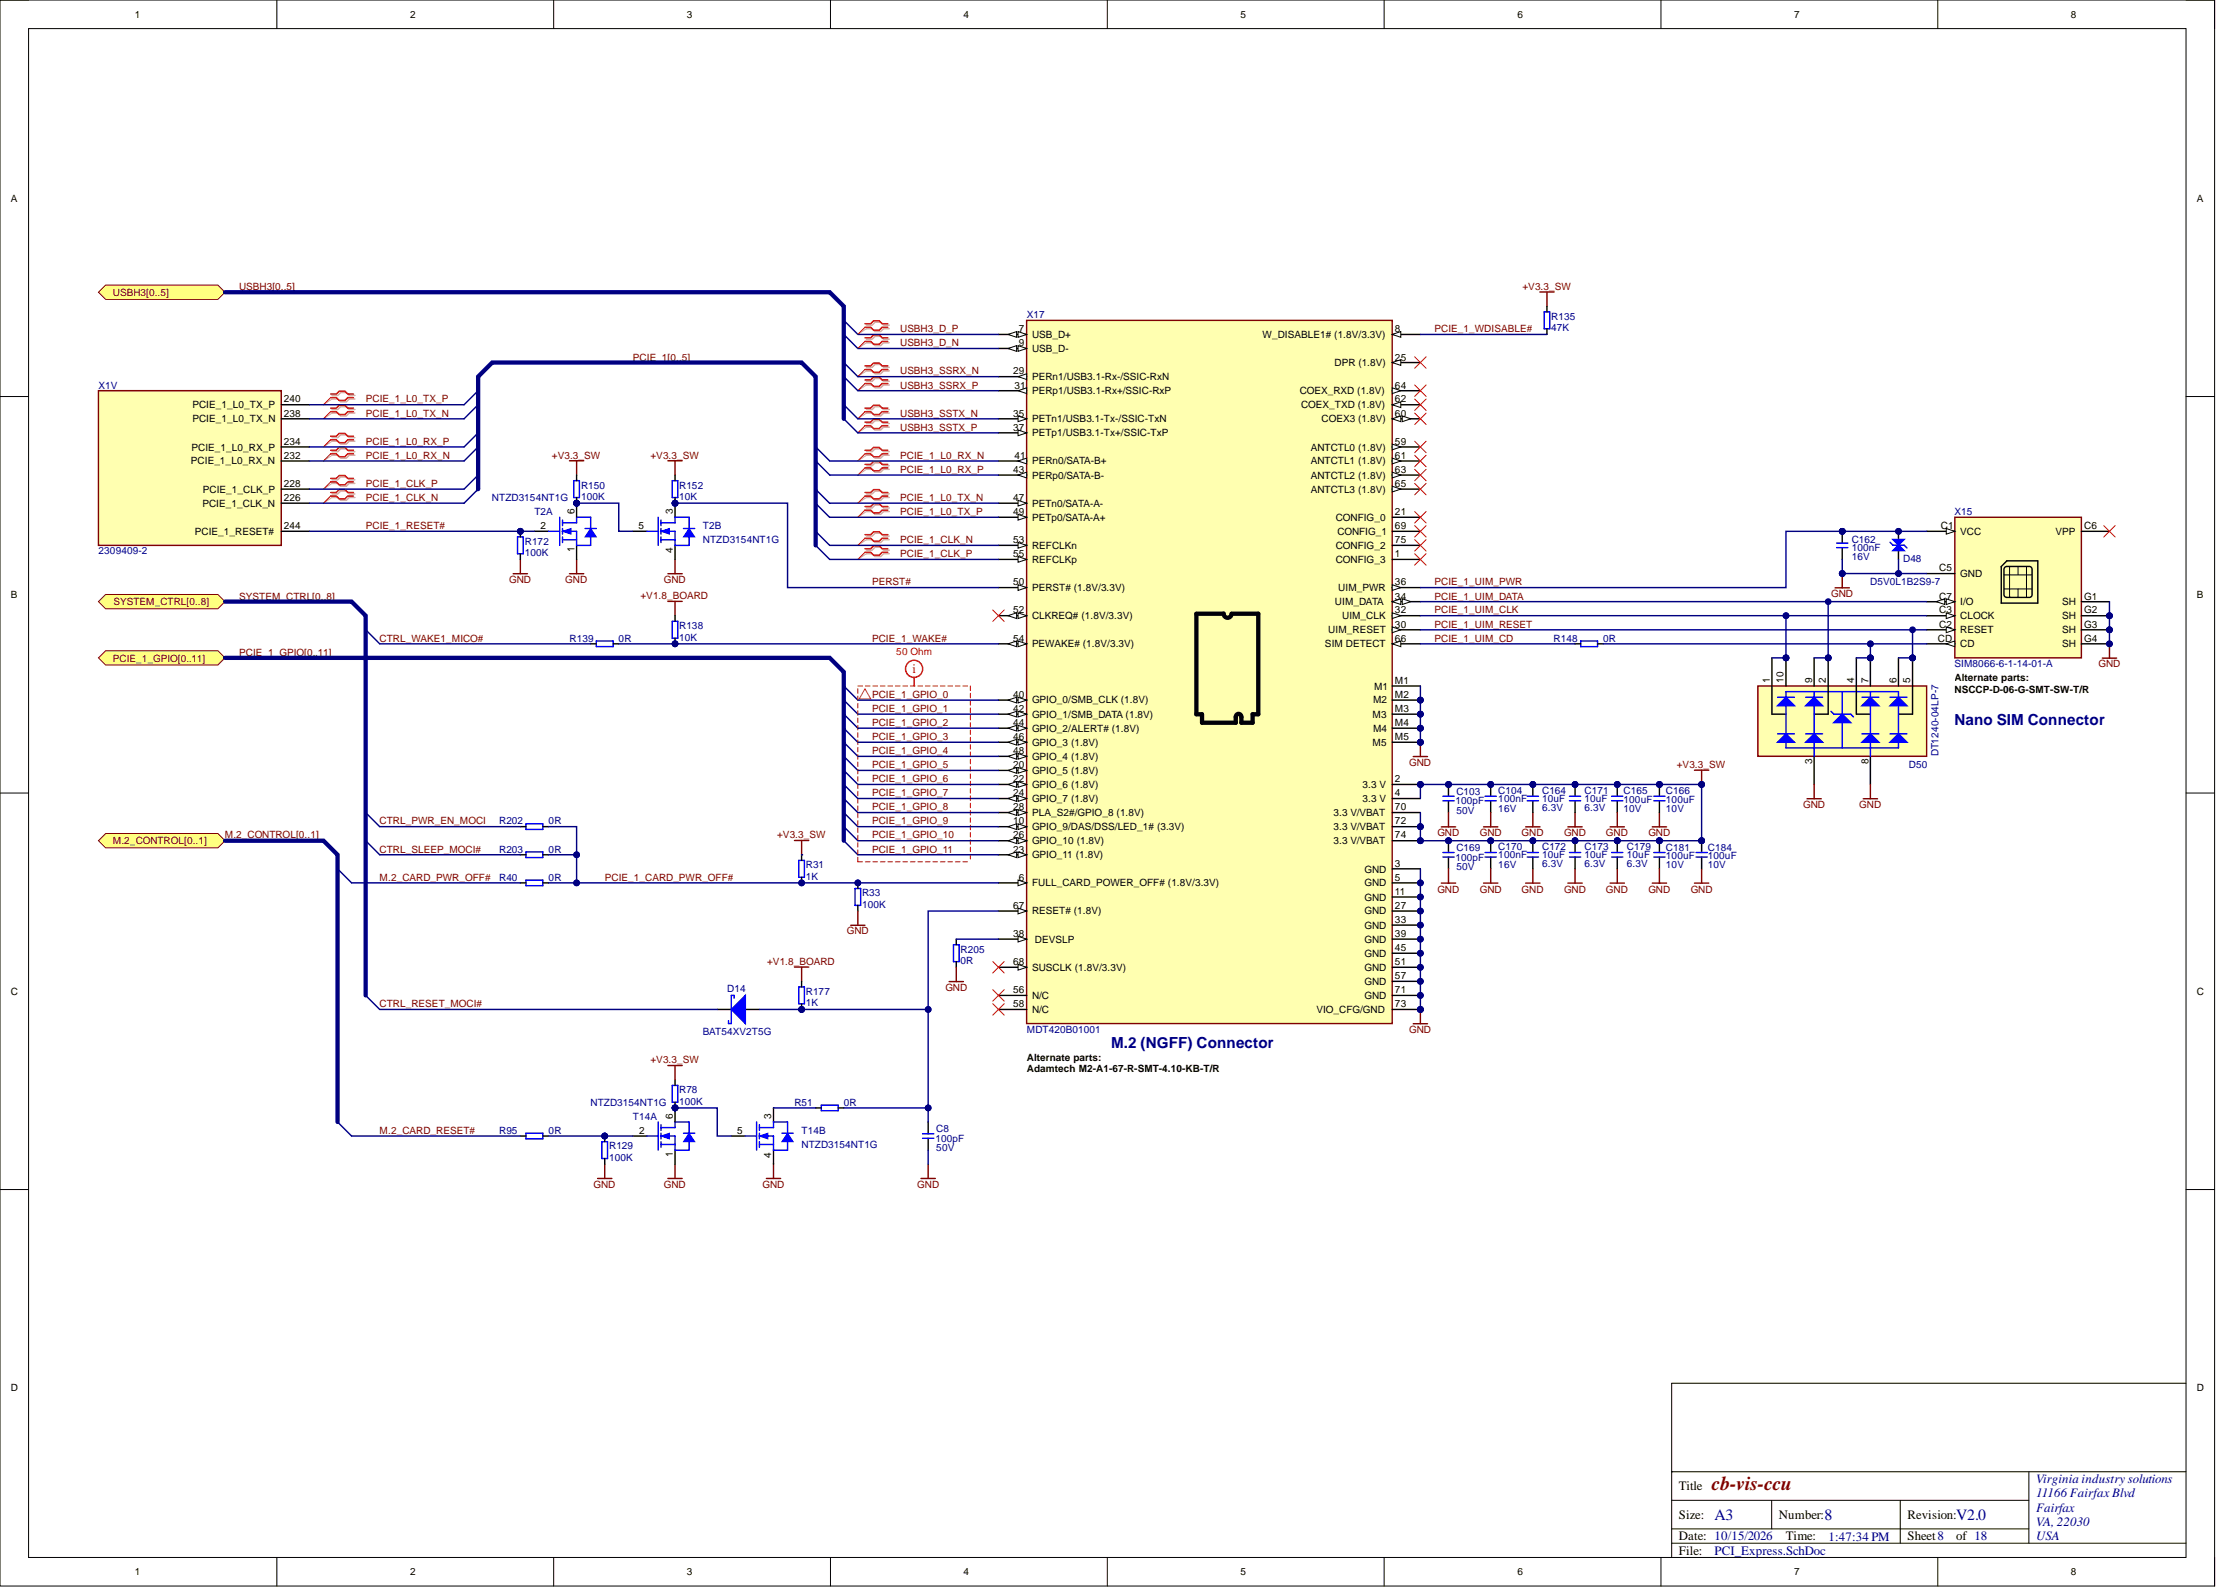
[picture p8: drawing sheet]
<svg xmlns="http://www.w3.org/2000/svg" width="393mm" height="282mm" viewBox="0 0 393 282" stroke-linecap="round" stroke-linejoin="round" font-family="sans-serif">
<defs><g id="words">
<text font-size="3.5" fill="#800000" x="303.6" y="264.4">cb-vis-ccu</text>
<g font-size="2.8" fill="#000080">
<text x="304.1" y="269.6">A3</text>
<text x="323.6" y="269.6">8</text>
<text x="346.9" y="269.6">V2.0</text>
</g>
<g font-size="2.7" fill="#000080">
<text x="346.6" y="128.6">Nano SIM Connector</text>
<text x="197" y="186">M.2 (NGFF) Connector</text>
</g>
<text font-size="2.3" fill="#f00" x="161.8" y="119.4">i</text>
<g font-size="2.3" fill="#000080">
<text x="361.1" y="263.1">Virginia industrysolutions</text>
<text x="361.1" y="265.6">11166 FairfaxBlvd</text>
<text x="361.1" y="268.2">Fairfax</text>
<text x="304.1" y="275.8">PCI_Express.SchDoc</text>
<text x="324.2" y="273.4">1:47:34 PM</text>
<text x="361.1" y="270.7">VA, 22030</text>
<text x="361.1" y="273.2">USA</text>
</g>
<g font-size="2.3">
<text x="297.7" y="264.4">Title</text>
<text x="297.7" y="269.4">Size:</text>
<text x="315.5" y="269.4">Number:</text>
<text x="338.3" y="269.4">Revision:</text>
<text x="297.7" y="273.2">Date: 10/15/2026</text>
<text x="297.7" y="275.8">File:</text>
<text x="316.7" y="273.2">Time:</text>
<text x="338.3" y="273.2">Sheet8</text>
<text x="346.9" y="273.2">of 18</text>
</g>
<g font-size="1.8">
<text x="23.9" y="3.1">1</text>
<text x="72.7" y="3.1">2</text>
<text x="121.8" y="3.1">3</text>
<text x="170.9" y="3.1">4</text>
<text x="220" y="3.1">5</text>
<text x="269.1" y="3.1">6</text>
<text x="318.2" y="3.1">7</text>
<text x="367.2" y="3.1">8</text>
<text x="1.9" y="35.8">A</text>
<text x="389.6" y="35.8">A</text>
<text x="180.7" y="59">7</text>
<text x="183" y="60">USB_D+</text>
<text x="223.9" y="60">W_DISABLE1# (1.8V/3.3V)</text>
<text x="247.4" y="59">8</text>
<text x="180.7" y="61.4">9</text>
<text x="183" y="62.4">USB_D-</text>
<text x="236.7" y="65">DPR (1.8V)</text>
<text x="247.4" y="64">25</text>
<text x="50.3" y="71.4">240</text>
<text x="179.6" y="66.4">29</text>
<text x="179.9" y="68.9">31</text>
<text x="183" y="67.4">PERn1/USB3.1-Rx-/SSIC-RxN</text>
<text x="183" y="70">PERp1/USB3.1-Rx+/SSIC-RxP</text>
<text x="230.5" y="70">COEX_RXD (1.8V)</text>
<text x="247.4" y="71.4">62</text>
<text x="247.4" y="68.9">64</text>
<text x="34.1" y="74.9">PCIE_1_L0_TX_N</text>
<text x="34.1" y="72.4">PCIE_1_L0_TX_P</text>
<text x="50.3" y="73.9">238</text>
<text x="179.6" y="73.9">35</text>
<text x="179.6" y="76.4">37</text>
<text x="183" y="74.9">PETn1/USB3.1-Tx-/SSIC-TxN</text>
<text x="183" y="77.4">PETp1/USB3.1-Tx+/SSIC-TxP</text>
<text x="230.7" y="72.4">COEX_TXD (1.8V)</text>
<text x="234.4" y="74.9">COEX3 (1.8V)</text>
<text x="247.4" y="73.9">60</text>
<text x="33.9" y="82.4">PCIE_1_L0_RX_N</text>
<text x="34" y="79.9">PCIE_1_L0_RX_P</text>
<text x="50.3" y="81.4">232</text>
<text x="50.3" y="78.9">234</text>
<text x="179.6" y="83.9">43</text>
<text x="179.9" y="81.4">41</text>
<text x="183" y="82.4">PERn0/SATA-B+</text>
<text x="232.4" y="79.9">ANTCTL0 (1.8V)</text>
<text x="232.4" y="82.4">ANTCTL1 (1.8V)</text>
<text x="247.4" y="78.9">59</text>
<text x="247.4" y="81.4">61</text>
<text x="247.4" y="83.9">63</text>
<text x="35.9" y="89.9">PCIE_1_CLK_N</text>
<text x="36" y="87.4">PCIE_1_CLK_P</text>
<text x="50.3" y="88.9">226</text>
<text x="50.3" y="86.4">228</text>
<text x="179.6" y="88.9">47</text>
<text x="183" y="84.9">PERp0/SATA-B-</text>
<text x="183" y="89.9">PETn0/SATA-A-</text>
<text x="232.4" y="84.9">ANTCTL2 (1.8V)</text>
<text x="232.4" y="87.4">ANTCTL3 (1.8V)</text>
<text x="247.4" y="86.4">65</text>
<text x="34.5" y="94.9">PCIE_1_RESET#</text>
<text x="50.3" y="93.9">244</text>
<text x="95.9" y="93.9">2</text>
<text x="101.9" y="91.3" transform="rotate(-90 101.9 91.3)">6</text>
<text x="113.3" y="93.9">5</text>
<text x="119.3" y="91.3" transform="rotate(-90 119.3 91.3)">3</text>
<text x="179.6" y="91.3">49</text>
<text x="183" y="92.3">PETp0/SATA-A+</text>
<text x="236.9" y="92.3">CONFIG_0</text>
<text x="237.2" y="94.9">CONFIG_1</text>
<text x="247.4" y="91.3">21</text>
<text x="247.4" y="93.9">69</text>
<text x="344.2" y="93.9">C1</text>
<text x="347.6" y="94.9">VCC</text>
<text x="364.5" y="94.9">VPP</text>
<text x="369.6" y="93.9">C6</text>
<text x="101.9" y="97.9" transform="rotate(-90 101.9 97.9)">1</text>
<text x="119.3" y="98.2" transform="rotate(-90 119.3 98.2)">4</text>
<text x="179.6" y="96.3">53</text>
<text x="179.6" y="98.9">55</text>
<text x="183" y="97.3">REFCLKn</text>
<text x="183" y="99.9">REFCLKp</text>
<text x="236.9" y="99.9">CONFIG_3</text>
<text x="236.9" y="97.3">CONFIG_2</text>
<text x="247.4" y="98.9">1</text>
<text x="247.4" y="96.3">75</text>
<text x="343.9" y="101.3">C5</text>
<text x="1.9" y="106.1">B</text>
<text x="179.6" y="103.8">50</text>
<text x="183" y="104.9">PERST# (1.8V/3.3V)</text>
<text x="236.7" y="107.4">UIM_DATA</text>
<text x="237.3" y="104.9">UIM_PWR</text>
<text x="247.4" y="106.4">34</text>
<text x="247.4" y="103.8">36</text>
<text x="343.9" y="106.4">C7</text>
<text x="347.6" y="102.3">GND</text>
<text x="347.6" y="107.4">I/O</text>
<text x="365.7" y="107.4">SH</text>
<text x="369.6" y="106.4">G1</text>
<text x="389.6" y="106.1">B</text>
<text x="179.6" y="108.8">52</text>
<text x="179.6" y="113.8">54</text>
<text x="183" y="109.8">CLKREQ# (1.8V/3.3V)</text>
<text x="235.6" y="112.4">UIM_RESET</text>
<text x="238" y="109.8">UIM_CLK</text>
<text x="247.4" y="111.4">30</text>
<text x="247.4" y="108.8">32</text>
<text x="247.4" y="113.8">66</text>
<text x="343.7" y="113.8">CD</text>
<text x="343.9" y="111.4">C2</text>
<text x="343.9" y="108.8">C3</text>
<text x="347.6" y="112.4">RESET</text>
<text x="347.6" y="109.8">CLOCK</text>
<text x="365.7" y="109.8">SH</text>
<text x="365.7" y="112.4">SH</text>
<text x="369.6" y="108.8">G2</text>
<text x="369.6" y="111.4">G3</text>
<text x="369.6" y="113.8">G4</text>
<text x="183" y="114.8">PEWAKE# (1.8V/3.3V)</text>
<text x="235" y="114.8">SIM DETECT</text>
<text x="347.6" y="114.8">CD</text>
<text x="365.7" y="114.8">SH</text>
<text x="179.6" y="123.8">40</text>
<text x="183" y="124.8">GPIO_0/SMB_CLK (1.8V)</text>
<text x="243.5" y="124.8">M2</text>
<text x="243.7" y="122.3">M1</text>
<text x="247.4" y="121.3">M1</text>
<text x="247.4" y="123.8">M2</text>
<text x="313.9" y="121.2" transform="rotate(-90 313.9 121.2)">1</text>
<text x="316.3" y="121.2" transform="rotate(-90 316.3 121.2)">10</text>
<text x="321.4" y="121.2" transform="rotate(-90 321.4 121.2)">9</text>
<text x="323.8" y="121.2" transform="rotate(-90 323.8 121.2)">2</text>
<text x="328.8" y="121.2" transform="rotate(-90 328.8 121.2)">4</text>
<text x="331.3" y="121.2" transform="rotate(-90 331.3 121.2)">7</text>
<text x="336.3" y="121.2" transform="rotate(-90 336.3 121.2)">6</text>
<text x="338.8" y="121.2" transform="rotate(-90 338.8 121.2)">5</text>
<text x="346.6" y="120.8">Alternate parts:</text>
<text x="346.6" y="122.8">NSCCP-D-06-G-SMT-SW-T/R</text>
<text x="179.6" y="126.3">42</text>
<text x="179.6" y="128.8">44</text>
<text x="179.6" y="131.3">46</text>
<text x="183" y="127.3">GPIO_1/SMB_DATA (1.8V)</text>
<text x="183" y="129.8">GPIO_2/ALERT# (1.8V)</text>
<text x="243.4" y="127.3">M3</text>
<text x="243.5" y="129.8">M4</text>
<text x="247.4" y="126.3">M3</text>
<text x="247.4" y="128.8">M4</text>
<text x="247.4" y="131.3">M5</text>
<text x="179.6" y="136.3">20</text>
<text x="179.6" y="133.7">48</text>
<text x="183" y="137.3">GPIO_5 (1.8V)</text>
<text x="183" y="132.3">GPIO_3 (1.8V)</text>
<text x="183" y="134.8">GPIO_4 (1.8V)</text>
<text x="243.4" y="132.3">M5</text>
<text x="321.4" y="135.6" transform="rotate(-90 321.4 135.6)">3</text>
<text x="331.3" y="135.6" transform="rotate(-90 331.3 135.6)">8</text>
<text x="179.6" y="138.7">22</text>
<text x="179.6" y="141.3">24</text>
<text x="179.6" y="143.7">28</text>
<text x="183" y="139.7">GPIO_6 (1.8V)</text>
<text x="183" y="142.3">GPIO_7 (1.8V)</text>
<text x="241.6" y="139.7">3.3 V</text>
<text x="241.6" y="142.3">3.3 V</text>
<text x="247.4" y="138.7">2</text>
<text x="247.4" y="141.3">4</text>
<text x="247.4" y="143.7">70</text>
<text x="179.6" y="146.3">10</text>
<text x="179.6" y="148.7">26</text>
<text x="183" y="147.3">GPIO_9/DAS/DSS/LED_1# (3.3V)</text>
<text x="183" y="149.7">GPIO_10 (1.8V)</text>
<text x="183" y="144.7">PLA_S2#/GPIO_8 (1.8V)</text>
<text x="236.5" y="144.7">3.3 V/VBAT</text>
<text x="236.5" y="147.3">3.3 V/VBAT</text>
<text x="236.5" y="149.7">3.3 V/VBAT</text>
<text x="247.4" y="146.3">72</text>
<text x="247.4" y="148.7">74</text>
<text x="179.6" y="151.2">23</text>
<text x="183" y="152.3">GPIO_11 (1.8V)</text>
<text x="242" y="154.8">GND</text>
<text x="247.4" y="153.8">3</text>
<text x="179.6" y="161.2">67</text>
<text x="180.7" y="156.2">6</text>
<text x="183" y="157.2">FULL_CARD_POWER_OFF# (1.8V/3.3V)</text>
<text x="242" y="157.2">GND</text>
<text x="242" y="159.8">GND</text>
<text x="247.4" y="156.2">5</text>
<text x="247.4" y="158.8">11</text>
<text x="247.4" y="161.2">27</text>
<text x="179.6" y="166.2">38</text>
<text x="183" y="162.2">RESET# (1.8V)</text>
<text x="183.5" y="167.2">DEVSLP</text>
<text x="242" y="162.2">GND</text>
<text x="242" y="164.8">GND</text>
<text x="242" y="167.2">GND</text>
<text x="247.4" y="163.7">33</text>
<text x="247.4" y="166.2">39</text>
<text x="179.6" y="171.2">68</text>
<text x="183" y="172.2">SUSCLK (1.8V/3.3V)</text>
<text x="242" y="169.7">GND</text>
<text x="242" y="172.2">GND</text>
<text x="247.4" y="168.7">45</text>
<text x="247.4" y="171.2">51</text>
<text x="247.4" y="173.7">57</text>
<text x="1.9" y="176.5">C</text>
<text x="179.6" y="176.2">56</text>
<text x="179.6" y="178.7">58</text>
<text x="183" y="177.2">N/C</text>
<text x="183" y="179.7">N/C</text>
<text x="233.5" y="179.7">VIO_CFG/GND</text>
<text x="242" y="174.7">GND</text>
<text x="242" y="177.2">GND</text>
<text x="247.4" y="176.2">71</text>
<text x="247.4" y="178.7">73</text>
<text x="389.6" y="176.5">C</text>
<text x="182.1" y="188.2">Alternate parts:</text>
<text x="182.1" y="190.2">Adamtech M2-A1-67-R-SMT-4.10-KB-T/R</text>
<text x="113.3" y="201.2">2</text>
<text x="119.3" y="198.5" transform="rotate(-90 119.3 198.5)">6</text>
<text x="130.7" y="201.2">5</text>
<text x="136.7" y="198.5" transform="rotate(-90 136.7 198.5)">3</text>
<text x="119.3" y="205.2" transform="rotate(-90 119.3 205.2)">1</text>
<text x="136.7" y="205.4" transform="rotate(-90 136.7 205.4)">4</text>
<text x="1.9" y="246.8">D</text>
<text x="389.6" y="246.8">D</text>
<text x="23.9" y="279.4">1</text>
<text x="72.7" y="279.4">2</text>
<text x="121.8" y="279.4">3</text>
<text x="170.9" y="279.4">4</text>
<text x="220" y="279.4">5</text>
<text x="269.1" y="279.4">6</text>
<text x="318.2" y="279.4">7</text>
<text x="367.2" y="279.4">8</text>
</g>
<g font-size="1.8" fill="#800000">
<text x="20" y="52.5">USBH3[0..5]</text>
<text x="42.4" y="51.5">USBH3[0..5]</text>
<text x="270" y="51.4">+V3.3_SW</text>
<text x="159.6" y="59">USBH3_D_P</text>
<text x="254.4" y="58.9">PCIE_1_WDISABLE#</text>
<text x="112.2" y="64">PCIE_1[0..5]</text>
<text x="159.6" y="61.4">USBH3_D_N</text>
<text x="64.9" y="71.4">PCIE_1_L0_TX_P</text>
<text x="159.6" y="68.9">USBH3_SSRX_P</text>
<text x="159.6" y="66.4">USBH3_SSRX_N</text>
<text x="64.9" y="73.9">PCIE_1_L0_TX_N</text>
<text x="159.6" y="76.4">USBH3_SSTX_P</text>
<text x="159.6" y="73.9">USBH3_SSTX_N</text>
<text x="64.9" y="81.4">PCIE_1_L0_RX_N</text>
<text x="64.9" y="78.9">PCIE_1_L0_RX_P</text>
<text x="97.9" y="81.4">+V3.3_SW</text>
<text x="115.4" y="81.4">+V3.3_SW</text>
<text x="159.6" y="81.4">PCIE_1_L0_RX_N</text>
<text x="159.6" y="83.9">PCIE_1_L0_RX_P</text>
<text x="64.9" y="88.9">PCIE_1_CLK_N</text>
<text x="64.9" y="86.4">PCIE_1_CLK_P</text>
<text x="159.6" y="88.9">PCIE_1_L0_TX_N</text>
<text x="64.9" y="93.9">PCIE_1_RESET#</text>
<text x="159.6" y="91.3">PCIE_1_L0_TX_P</text>
<text x="159.6" y="96.3">PCIE_1_CLK_N</text>
<text x="159.6" y="98.9">PCIE_1_CLK_P</text>
<text x="20.1" y="107.4">SYSTEM_CTRL[0..8]</text>
<text x="42.4" y="106.4">SYSTEM_CTRL[0..8]</text>
<text x="90.3" y="103.4">GND</text>
<text x="100.3" y="103.4">GND</text>
<text x="113.6" y="106.3">+V1.8_BOARD</text>
<text x="117.7" y="103.4">GND</text>
<text x="154.6" y="103.8">PERST#</text>
<text x="254.4" y="103.8">PCIE_1_UIM_PWR</text>
<text x="254.4" y="106.4">PCIE_1_UIM_DATA</text>
<text x="324.8" y="105.9">GND</text>
<text x="67.3" y="113.8">CTRL_WAKE1_MICO#</text>
<text x="154.6" y="113.8">PCIE_1_WAKE#</text>
<text x="254.4" y="111.4">PCIE_1_UIM_RESET</text>
<text x="254.4" y="108.8">PCIE_1_UIM_CLK</text>
<text x="254.4" y="113.8">PCIE_1_UIM_CD</text>
<text x="20" y="117.4">PCIE_1_GPIO[0..11]</text>
<text x="42.4" y="116.3">PCIE_1_GPIO[0..11]</text>
<text x="372.1" y="118.4">GND</text>
<text x="154.6" y="123.8">PCIE_1_GPIO_0</text>
<text x="154.6" y="128.8">PCIE_1_GPIO_2</text>
<text x="154.6" y="131.3">PCIE_1_GPIO_3</text>
<text x="154.6" y="126.3">PCIE_1_GPIO_1</text>
<text x="154.6" y="133.7">PCIE_1_GPIO_4</text>
<text x="154.6" y="136.3">PCIE_1_GPIO_5</text>
<text x="249.9" y="135.9">GND</text>
<text x="297.4" y="136.2">+V3.3_SW</text>
<text x="154.6" y="138.7">PCIE_1_GPIO_6</text>
<text x="154.6" y="141.3">PCIE_1_GPIO_7</text>
<text x="154.6" y="143.7">PCIE_1_GPIO_8</text>
<text x="319.8" y="143.3">GND</text>
<text x="329.7" y="143.3">GND</text>
<text x="20" y="149.7">M.2_CONTROL[0..1]</text>
<text x="39.9" y="148.7">M.2_CONTROL[0..1]</text>
<text x="67.3" y="146.3">CTRL_PWR_EN_MOCI</text>
<text x="137.8" y="148.7">+V3.3_SW</text>
<text x="154.6" y="146.3">PCIE_1_GPIO_9</text>
<text x="154.6" y="148.7">PCIE_1_GPIO_10</text>
<text x="254.9" y="148.3">GND</text>
<text x="262.4" y="148.3">GND</text>
<text x="269.9" y="148.3">GND</text>
<text x="277.4" y="148.3">GND</text>
<text x="284.8" y="148.3">GND</text>
<text x="292.3" y="148.3">GND</text>
<text x="67.3" y="151.2">CTRL_SLEEP_MOCI#</text>
<text x="154.6" y="151.2">PCIE_1_GPIO_11</text>
<text x="67.3" y="156.2">M.2_CARD_PWR_OFF#</text>
<text x="107.3" y="156.2">PCIE_1_CARD_PWR_OFF#</text>
<text x="254.9" y="158.3">GND</text>
<text x="262.4" y="158.3">GND</text>
<text x="269.9" y="158.3">GND</text>
<text x="277.4" y="158.3">GND</text>
<text x="284.8" y="158.3">GND</text>
<text x="292.3" y="158.3">GND</text>
<text x="299.8" y="158.3">GND</text>
<text x="150.2" y="165.8">GND</text>
<text x="136.1" y="171.2">+V1.8_BOARD</text>
<text x="67.3" y="178.7">CTRL_RESET_MOCI#</text>
<text x="167.7" y="175.7">GND</text>
<text x="249.9" y="183.3">GND</text>
<text x="115.4" y="188.6">+V3.3_SW</text>
<text x="67.3" y="201.2">M.2_CARD_RESET#</text>
<text x="105.2" y="210.7">GND</text>
<text x="117.7" y="210.7">GND</text>
<text x="135.2" y="210.7">GND</text>
<text x="162.7" y="210.7">GND</text>
</g>
<g font-size="1.8" fill="#000080">
<text x="182.1" y="56.4">X17</text>
<text x="275.1" y="56.7">R135</text>
<text x="275.1" y="58.7">47K</text>
<text x="17.5" y="68.9">X1V</text>
<text x="87.2" y="88.9">NTZD3154NT1G</text>
<text x="103" y="86.7">R150</text>
<text x="103" y="88.7">100K</text>
<text x="120.4" y="86.7">R152</text>
<text x="120.4" y="88.7">10K</text>
<text x="94.8" y="91.3">T2A</text>
<text x="124.7" y="93.9">T2B</text>
<text x="346.6" y="91.3">X15</text>
<text x="17.5" y="98.3">2309409-2</text>
<text x="93.1" y="96.7">R172</text>
<text x="93.1" y="98.7">100K</text>
<text x="124.7" y="96.3">NTZD3154NT1G</text>
<text x="328.4" y="97.8">100nF</text>
<text x="328.4" y="99.3">16V</text>
<text x="328.4" y="96.2">C162</text>
<text x="337.5" y="99.7">D48</text>
<text x="331.7" y="103.8">D5V0L1B2S9-7</text>
<text x="101" y="113.8">R139</text>
<text x="109.7" y="113.8">0R</text>
<text x="120.4" y="111.6">R138</text>
<text x="120.4" y="113.6">10K</text>
<text x="275.5" y="113.9">R148</text>
<text x="284.3" y="113.8">0R</text>
<text x="346.6" y="118.4">SIM8066-6-1-14-01-A</text>
<text x="338.5" y="136.2">D50</text>
<text x="343.8" y="134.2" transform="rotate(-90 343.8 134.2)">DT1240-04LP-7</text>
<text x="258.1" y="142.7">100pF</text>
<text x="258.3" y="141">C103</text>
<text x="265.7" y="142.3">100nF</text>
<text x="265.7" y="140.8">C104</text>
<text x="273.5" y="142.3">10uF</text>
<text x="273.5" y="143.8">6.3V</text>
<text x="273.5" y="140.8">C164</text>
<text x="281" y="142.3">10uF</text>
<text x="281" y="143.8">6.3V</text>
<text x="281" y="140.8">C171</text>
<text x="287.9" y="142.5">100uF</text>
<text x="287.9" y="144">10V</text>
<text x="287.9" y="140.9">C165</text>
<text x="295.4" y="142.5">100uF</text>
<text x="295.4" y="144">10V</text>
<text x="295.4" y="140.9">C166</text>
<text x="88.5" y="146.3">R202</text>
<text x="97.3" y="146.3">0R</text>
<text x="258.3" y="144.3">50V</text>
<text x="265.7" y="144.1">16V</text>
<text x="88.5" y="151.2">R203</text>
<text x="97.3" y="151.2">0R</text>
<text x="142.9" y="154">R31</text>
<text x="258.1" y="152.7">100pF</text>
<text x="258.3" y="154.3">50V</text>
<text x="258.3" y="151">C169</text>
<text x="265.7" y="152.3">100nF</text>
<text x="265.7" y="154">16V</text>
<text x="265.7" y="150.7">C170</text>
<text x="273.5" y="152.3">10uF</text>
<text x="273.5" y="153.8">6.3V</text>
<text x="273.5" y="150.7">C172</text>
<text x="281" y="152.3">10uF</text>
<text x="281" y="153.8">6.3V</text>
<text x="281" y="150.7">C173</text>
<text x="288.5" y="152.3">10uF</text>
<text x="288.5" y="153.8">6.3V</text>
<text x="288.5" y="150.7">C179</text>
<text x="295.4" y="152.4">100uF</text>
<text x="295.4" y="153.9">10V</text>
<text x="295.4" y="150.9">C181</text>
<text x="302.9" y="152.4">100uF</text>
<text x="302.9" y="153.9">10V</text>
<text x="302.9" y="150.9">C184</text>
<text x="88.5" y="156.2">R40</text>
<text x="97.3" y="156.2">0R</text>
<text x="142.9" y="156.1">1K</text>
<text x="152.9" y="159">R33</text>
<text x="152.9" y="161">100K</text>
<text x="170.4" y="171">0R</text>
<text x="170.4" y="169">R205</text>
<text x="129" y="175.9">D14</text>
<text x="142.9" y="176.5">R177</text>
<text x="142.9" y="178.5">1K</text>
<text x="124.7" y="183.7">BAT54XV2T5G</text>
<text x="182.1" y="183.2">MDT420B01001</text>
<text x="104.7" y="196.2">NTZD3154NT1G</text>
<text x="120.4" y="193.9">R78</text>
<text x="120.4" y="195.9">100K</text>
<text x="140.9" y="196.2">R51</text>
<text x="149.7" y="196.2">0R</text>
<text x="88.5" y="201.2">R95</text>
<text x="97.3" y="201.2">0R</text>
<text x="108" y="203.9">R129</text>
<text x="112.2" y="198.6">T14A</text>
<text x="142.1" y="203.6">NTZD3154NT1G</text>
<text x="142.1" y="201.2">T14B</text>
<text x="165.9" y="202.5">100pF</text>
<text x="166.1" y="200.8">C8</text>
<text x="108" y="205.9">100K</text>
<text x="166.1" y="204.1">50V</text>
</g>
<text font-size="1.8" fill="#f00" x="159" y="116.3">50 Ohm</text>
</g></defs>
<g fill="none" stroke="#000" stroke-width=".18">
<path d="M0 0h392.7v281.3h-392.7zM0 0h5.1M5.1 5.1h382.6v271.2h-382.6zM49.1 0v5.1M98.2 0v5.1M147.3 0v5.1M196.4 0v5.1M245.5 0v5.1M294.6 0v5.1M343.7 0v5.1M387.7 0h5v5.1M0 70.3h5.1"/>
<path d="M387.7 70.3h5M0 140.7h5.1M387.7 140.7h5M0 211h5.1M387.7 211h5M387.7 245.4h-91.2v30.9M49.1 276.3v5M98.2 276.3v5M147.3 276.3v5M196.4 276.3v5M245.5 276.3v5M294.6 276.3v5"/>
<path d="M296.5 261.1h.1M296.5 261.1h91.2M296.5 266.1h63.3M296.5 273.7h91.2M296.5 271.2h63.3M314.2 266.1v5.1M337 266.1v7.6M343.7 276.3v5M359.8 261.1v12.6M392.7 276.3v5"/>
</g>
<path d="M58.9 70.1h1l.5-.5h1l.5 .5h1M58.9 70.8h1l.5 .5h1l.5-.5h1" fill="none" stroke="#d0a3a3" stroke-width=".25"/>
<path d="M58.9 70.8l-1.5 1" fill="none" stroke="#d0a3a3" stroke-width=".18"/>
<path d="M58.6 69.9h1l.6-.5h1l.5 .5h1M58.6 70.5h1l.6 .5h1l.5-.5h1" fill="none" stroke="#f00" stroke-width=".25"/>
<path d="M58.6 70.5l-1.2 1.3" fill="none" stroke="#f00" stroke-width=".18"/>
<path d="M149.6 56.8l2.5 2.5M149.6 59.3l2.5 2.5" fill="none" stroke="#000080" stroke-width=".25"/>
<path d="M18.7 50.6h19.9l1.3 1.2-1.3 1.3h-19.9l-1.2-1.3z" fill-rule="evenodd" fill="#ffff80"/>
<path d="M18.7 50.6h19.9l1.3 1.2-1.3 1.3h-19.9l-1.2-1.3z" fill="none" stroke="#800000" stroke-width=".18"/>
<circle cx="251.9" cy="139.2" r=".51" fill="#000080"/>
<circle cx="251.9" cy="139.2" r=".51" fill="none" stroke="#000080" stroke-width=".18"/>
<circle cx="251.9" cy="156.6" r=".51" fill="#000080"/>
<circle cx="251.9" cy="156.6" r=".51" fill="none" stroke="#000080" stroke-width=".18"/>
<circle cx="251.9" cy="159.1" r=".51" fill="#000080"/>
<circle cx="251.9" cy="159.1" r=".51" fill="none" stroke="#000080" stroke-width=".18"/>
<circle cx="251.9" cy="161.6" r=".51" fill="#000080"/>
<circle cx="251.9" cy="161.6" r=".51" fill="none" stroke="#000080" stroke-width=".18"/>
<circle cx="251.9" cy="164.1" r=".51" fill="#000080"/>
<circle cx="251.9" cy="164.1" r=".51" fill="none" stroke="#000080" stroke-width=".18"/>
<circle cx="251.9" cy="166.6" r=".51" fill="#000080"/>
<circle cx="251.9" cy="166.6" r=".51" fill="none" stroke="#000080" stroke-width=".18"/>
<circle cx="251.9" cy="169.1" r=".51" fill="#000080"/>
<circle cx="251.9" cy="169.1" r=".51" fill="none" stroke="#000080" stroke-width=".18"/>
<circle cx="251.9" cy="171.6" r=".51" fill="#000080"/>
<circle cx="251.9" cy="171.6" r=".51" fill="none" stroke="#000080" stroke-width=".18"/>
<circle cx="251.9" cy="174.1" r=".51" fill="#000080"/>
<circle cx="251.9" cy="174.1" r=".51" fill="none" stroke="#000080" stroke-width=".18"/>
<circle cx="251.9" cy="176.6" r=".51" fill="#000080"/>
<circle cx="251.9" cy="176.6" r=".51" fill="none" stroke="#000080" stroke-width=".18"/>
<circle cx="251.9" cy="146.6" r=".51" fill="#000080"/>
<circle cx="251.9" cy="146.6" r=".51" fill="none" stroke="#000080" stroke-width=".18"/>
<circle cx="251.9" cy="179.1" r=".51" fill="#000080"/>
<circle cx="251.9" cy="179.1" r=".51" fill="none" stroke="#000080" stroke-width=".18"/>
<circle cx="251.9" cy="149.1" r=".51" fill="#000080"/>
<circle cx="251.9" cy="149.1" r=".51" fill="none" stroke="#000080" stroke-width=".18"/>
<circle cx="251.9" cy="124.2" r=".51" fill="#000080"/>
<circle cx="251.9" cy="124.2" r=".51" fill="none" stroke="#000080" stroke-width=".18"/>
<circle cx="251.9" cy="126.7" r=".51" fill="#000080"/>
<circle cx="251.9" cy="126.7" r=".51" fill="none" stroke="#000080" stroke-width=".18"/>
<circle cx="251.9" cy="129.2" r=".51" fill="#000080"/>
<circle cx="251.9" cy="129.2" r=".51" fill="none" stroke="#000080" stroke-width=".18"/>
<circle cx="251.9" cy="131.7" r=".51" fill="#000080"/>
<circle cx="251.9" cy="131.7" r=".51" fill="none" stroke="#000080" stroke-width=".18"/>
<path d="M182.1 56.8h64.8v124.8h-64.8z" fill-rule="evenodd" fill="#ffffb0"/>
<path d="M182.1 56.8h64.8v124.8h-64.8z" fill="none" stroke="#800000" stroke-width=".25"/>
<path d="M246.9 99.2h5M246.9 139.2h5" fill="none" stroke="#000" stroke-width=".25"/>
<circle cx="251.9" cy="139.2" r=".51" fill="#000080"/>
<circle cx="251.9" cy="139.2" r=".51" fill="none" stroke="#000080" stroke-width=".18"/>
<path d="M246.9 154.1h5M246.9 141.6h5M246.9 156.6h5" fill="none" stroke="#000" stroke-width=".25"/>
<circle cx="251.9" cy="156.6" r=".51" fill="#000080"/>
<circle cx="251.9" cy="156.6" r=".51" fill="none" stroke="#000080" stroke-width=".18"/>
<path d="M177.1 156.6h5" fill="none" stroke="#000" stroke-width=".25"/>
<path d="M180.5 156.1l1.6 .5-1.6 .5z" fill="#f8fcff"/>
<path d="M180.5 156.1l1.6 .5-1.6 .5z" fill="none" stroke="#000" stroke-width=".18"/>
<path d="M246.9 59.3h5" fill="none" stroke="#000" stroke-width=".25"/>
<path d="M246.9 59.3l1.5-.5v1z" fill="#f8fcff"/>
<path d="M246.9 59.3l1.5-.5v1z" fill="none" stroke="#000" stroke-width=".18"/>
<path d="M177.1 146.6h5" fill="none" stroke="#000" stroke-width=".25"/>
<path d="M180.5 146.1l1.6 .5-1.6 .5z" fill="#f8fcff"/>
<path d="M180.5 146.1l1.6 .5-1.6 .5z" fill="none" stroke="#000" stroke-width=".18"/>
<path d="M178.8 146.6l1.5-.5v1z" fill="#f8fcff"/>
<path d="M178.8 146.6l1.5-.5v1z" fill="none" stroke="#000" stroke-width=".18"/>
<path d="M246.9 159.1h5" fill="none" stroke="#000" stroke-width=".25"/>
<circle cx="251.9" cy="159.1" r=".51" fill="#000080"/>
<circle cx="251.9" cy="159.1" r=".51" fill="none" stroke="#000080" stroke-width=".18"/>
<path d="M246.9 91.8h5M177.1 151.6h5" fill="none" stroke="#000" stroke-width=".25"/>
<path d="M180.5 151.1l1.6 .5-1.6 .5z" fill="#f8fcff"/>
<path d="M180.5 151.1l1.6 .5-1.6 .5z" fill="none" stroke="#000" stroke-width=".18"/>
<path d="M178.8 151.6l1.5-.5v1z" fill="#f8fcff"/>
<path d="M178.8 151.6l1.5-.5v1z" fill="none" stroke="#000" stroke-width=".18"/>
<path d="M246.9 64.3h5" fill="none" stroke="#000" stroke-width=".25"/>
<path d="M246.9 64.3l1.5-.5v1z" fill="#f8fcff"/>
<path d="M246.9 64.3l1.5-.5v1z" fill="none" stroke="#000" stroke-width=".18"/>
<path d="M246.9 161.6h5" fill="none" stroke="#000" stroke-width=".25"/>
<circle cx="251.9" cy="161.6" r=".51" fill="#000080"/>
<circle cx="251.9" cy="161.6" r=".51" fill="none" stroke="#000080" stroke-width=".18"/>
<path d="M177.1 66.8h5" fill="none" stroke="#000" stroke-width=".25"/>
<path d="M180.5 66.8l1.6-.5v1z" fill="#f8fcff"/>
<path d="M180.5 66.8l1.6-.5v1z" fill="none" stroke="#000" stroke-width=".18"/>
<path d="M177.1 69.3h5" fill="none" stroke="#000" stroke-width=".25"/>
<path d="M180.5 69.3l1.6-.5v1z" fill="#f8fcff"/>
<path d="M180.5 69.3l1.6-.5v1z" fill="none" stroke="#000" stroke-width=".18"/>
<path d="M246.9 164.1h5" fill="none" stroke="#000" stroke-width=".25"/>
<circle cx="251.9" cy="164.1" r=".51" fill="#000080"/>
<circle cx="251.9" cy="164.1" r=".51" fill="none" stroke="#000080" stroke-width=".18"/>
<path d="M177.1 74.3h5" fill="none" stroke="#000" stroke-width=".25"/>
<path d="M180.5 73.8l1.6 .5-1.6 .5z" fill="#f8fcff"/>
<path d="M180.5 73.8l1.6 .5-1.6 .5z" fill="none" stroke="#000" stroke-width=".18"/>
<path d="M177.1 76.8h5" fill="none" stroke="#000" stroke-width=".25"/>
<path d="M180.5 76.3l1.6 .5-1.6 .5z" fill="#f8fcff"/>
<path d="M180.5 76.3l1.6 .5-1.6 .5z" fill="none" stroke="#000" stroke-width=".18"/>
<path d="M246.9 166.6h5" fill="none" stroke="#000" stroke-width=".25"/>
<circle cx="251.9" cy="166.6" r=".51" fill="#000080"/>
<circle cx="251.9" cy="166.6" r=".51" fill="none" stroke="#000080" stroke-width=".18"/>
<path d="M177.1 81.8h5" fill="none" stroke="#000" stroke-width=".25"/>
<path d="M180.5 81.8l1.6-.5v1z" fill="#f8fcff"/>
<path d="M180.5 81.8l1.6-.5v1z" fill="none" stroke="#000" stroke-width=".18"/>
<path d="M177.1 84.3h5" fill="none" stroke="#000" stroke-width=".25"/>
<path d="M180.5 84.3l1.6-.5v1z" fill="#f8fcff"/>
<path d="M180.5 84.3l1.6-.5v1z" fill="none" stroke="#000" stroke-width=".18"/>
<path d="M246.9 169.1h5" fill="none" stroke="#000" stroke-width=".25"/>
<circle cx="251.9" cy="169.1" r=".51" fill="#000080"/>
<circle cx="251.9" cy="169.1" r=".51" fill="none" stroke="#000080" stroke-width=".18"/>
<path d="M177.1 89.3h5" fill="none" stroke="#000" stroke-width=".25"/>
<path d="M180.5 88.8l1.6 .5-1.6 .5z" fill="#f8fcff"/>
<path d="M180.5 88.8l1.6 .5-1.6 .5z" fill="none" stroke="#000" stroke-width=".18"/>
<path d="M177.1 91.8h5" fill="none" stroke="#000" stroke-width=".25"/>
<path d="M180.5 91.3l1.6 .5-1.6 .5z" fill="#f8fcff"/>
<path d="M180.5 91.3l1.6 .5-1.6 .5z" fill="none" stroke="#000" stroke-width=".18"/>
<path d="M246.9 171.6h5" fill="none" stroke="#000" stroke-width=".25"/>
<circle cx="251.9" cy="171.6" r=".51" fill="#000080"/>
<circle cx="251.9" cy="171.6" r=".51" fill="none" stroke="#000080" stroke-width=".18"/>
<path d="M177.1 136.7h5" fill="none" stroke="#000" stroke-width=".25"/>
<path d="M180.5 136.2l1.6 .5-1.6 .5z" fill="#f8fcff"/>
<path d="M180.5 136.2l1.6 .5-1.6 .5z" fill="none" stroke="#000" stroke-width=".18"/>
<path d="M178.8 136.7l1.5-.5v1z" fill="#f8fcff"/>
<path d="M178.8 136.7l1.5-.5v1z" fill="none" stroke="#000" stroke-width=".18"/>
<path d="M177.1 139.2h5" fill="none" stroke="#000" stroke-width=".25"/>
<path d="M180.5 138.6l1.6 .6-1.6 .5z" fill="#f8fcff"/>
<path d="M180.5 138.6l1.6 .6-1.6 .5z" fill="none" stroke="#000" stroke-width=".18"/>
<path d="M178.8 139.2l1.5-.6v1.1z" fill="#f8fcff"/>
<path d="M178.8 139.2l1.5-.6v1.1z" fill="none" stroke="#000" stroke-width=".18"/>
<path d="M177.1 141.6h5" fill="none" stroke="#000" stroke-width=".25"/>
<path d="M180.5 141.1l1.6 .5-1.6 .6z" fill="#f8fcff"/>
<path d="M180.5 141.1l1.6 .5-1.6 .6z" fill="none" stroke="#000" stroke-width=".18"/>
<path d="M178.8 141.6l1.5-.5v1.1z" fill="#f8fcff"/>
<path d="M178.8 141.6l1.5-.5v1.1z" fill="none" stroke="#000" stroke-width=".18"/>
<path d="M177.1 149.1h5" fill="none" stroke="#000" stroke-width=".25"/>
<path d="M180.5 148.6l1.6 .5-1.6 .5z" fill="#f8fcff"/>
<path d="M180.5 148.6l1.6 .5-1.6 .5z" fill="none" stroke="#000" stroke-width=".18"/>
<path d="M178.8 149.1l1.5-.5v1z" fill="#f8fcff"/>
<path d="M178.8 149.1l1.5-.5v1z" fill="none" stroke="#000" stroke-width=".18"/>
<path d="M177.1 144.1h5" fill="none" stroke="#000" stroke-width=".25"/>
<path d="M180.5 143.6l1.6 .5-1.6 .5z" fill="#f8fcff"/>
<path d="M180.5 143.6l1.6 .5-1.6 .5z" fill="none" stroke="#000" stroke-width=".18"/>
<path d="M178.8 144.1l1.5-.5v1z" fill="#f8fcff"/>
<path d="M178.8 144.1l1.5-.5v1z" fill="none" stroke="#000" stroke-width=".18"/>
<path d="M246.9 111.7h5" fill="none" stroke="#000" stroke-width=".25"/>
<path d="M246.9 111.2l1.5 .5-1.5 .5z" fill="#f8fcff"/>
<path d="M246.9 111.2l1.5 .5-1.5 .5z" fill="none" stroke="#000" stroke-width=".18"/>
<path d="M246.9 109.2h5" fill="none" stroke="#000" stroke-width=".25"/>
<path d="M246.9 108.7l1.5 .5-1.5 .5z" fill="#f8fcff"/>
<path d="M246.9 108.7l1.5 .5-1.5 .5z" fill="none" stroke="#000" stroke-width=".18"/>
<path d="M246.9 106.7h5" fill="none" stroke="#000" stroke-width=".25"/>
<path d="M246.9 106.7l1.5-.5v1z" fill="#f8fcff"/>
<path d="M246.9 106.7l1.5-.5v1z" fill="none" stroke="#000" stroke-width=".18"/>
<path d="M248.7 106.2l1.5 .5-1.5 .5z" fill="#f8fcff"/>
<path d="M248.7 106.2l1.5 .5-1.5 .5z" fill="none" stroke="#000" stroke-width=".18"/>
<path d="M177.1 61.8h5" fill="none" stroke="#000" stroke-width=".25"/>
<path d="M180.5 61.3l1.6 .5-1.6 .5z" fill="#f8fcff"/>
<path d="M180.5 61.3l1.6 .5-1.6 .5z" fill="none" stroke="#000" stroke-width=".18"/>
<path d="M178.8 61.8l1.5-.5v1z" fill="#f8fcff"/>
<path d="M178.8 61.8l1.5-.5v1z" fill="none" stroke="#000" stroke-width=".18"/>
<path d="M177.1 59.3h5" fill="none" stroke="#000" stroke-width=".25"/>
<path d="M180.5 58.8l1.6 .5-1.6 .5z" fill="#f8fcff"/>
<path d="M180.5 58.8l1.6 .5-1.6 .5z" fill="none" stroke="#000" stroke-width=".18"/>
<path d="M178.8 59.3l1.5-.5v1z" fill="#f8fcff"/>
<path d="M178.8 59.3l1.5-.5v1z" fill="none" stroke="#000" stroke-width=".18"/>
<path d="M177.1 124.2h5" fill="none" stroke="#000" stroke-width=".25"/>
<path d="M180.5 123.7l1.6 .5-1.6 .5z" fill="#f8fcff"/>
<path d="M180.5 123.7l1.6 .5-1.6 .5z" fill="none" stroke="#000" stroke-width=".18"/>
<path d="M178.8 124.2l1.5-.5v1z" fill="#f8fcff"/>
<path d="M178.8 124.2l1.5-.5v1z" fill="none" stroke="#000" stroke-width=".18"/>
<path d="M177.1 126.7h5" fill="none" stroke="#000" stroke-width=".25"/>
<path d="M180.5 126.2l1.6 .5-1.6 .5z" fill="#f8fcff"/>
<path d="M180.5 126.2l1.6 .5-1.6 .5z" fill="none" stroke="#000" stroke-width=".18"/>
<path d="M178.8 126.7l1.5-.5v1z" fill="#f8fcff"/>
<path d="M178.8 126.7l1.5-.5v1z" fill="none" stroke="#000" stroke-width=".18"/>
<path d="M177.1 129.2h5" fill="none" stroke="#000" stroke-width=".25"/>
<path d="M180.5 128.7l1.6 .5-1.6 .5z" fill="#f8fcff"/>
<path d="M180.5 128.7l1.6 .5-1.6 .5z" fill="none" stroke="#000" stroke-width=".18"/>
<path d="M178.8 129.2l1.5-.5v1z" fill="#f8fcff"/>
<path d="M178.8 129.2l1.5-.5v1z" fill="none" stroke="#000" stroke-width=".18"/>
<path d="M177.1 131.7h5" fill="none" stroke="#000" stroke-width=".25"/>
<path d="M180.5 131.2l1.6 .5-1.6 .5z" fill="#f8fcff"/>
<path d="M180.5 131.2l1.6 .5-1.6 .5z" fill="none" stroke="#000" stroke-width=".18"/>
<path d="M178.8 131.7l1.5-.5v1z" fill="#f8fcff"/>
<path d="M178.8 131.7l1.5-.5v1z" fill="none" stroke="#000" stroke-width=".18"/>
<path d="M177.1 134.2h5" fill="none" stroke="#000" stroke-width=".25"/>
<path d="M180.5 133.7l1.6 .5-1.6 .5z" fill="#f8fcff"/>
<path d="M180.5 133.7l1.6 .5-1.6 .5z" fill="none" stroke="#000" stroke-width=".18"/>
<path d="M178.8 134.2l1.5-.5v1z" fill="#f8fcff"/>
<path d="M178.8 134.2l1.5-.5v1z" fill="none" stroke="#000" stroke-width=".18"/>
<path d="M177.1 104.2h5" fill="none" stroke="#000" stroke-width=".25"/>
<path d="M180.5 103.7l1.6 .5-1.6 .5z" fill="#f8fcff"/>
<path d="M180.5 103.7l1.6 .5-1.6 .5z" fill="none" stroke="#000" stroke-width=".18"/>
<path d="M246.9 104.2h5" fill="none" stroke="#000" stroke-width=".25"/>
<path d="M246.9 103.7l1.5 .5-1.5 .5z" fill="#f8fcff"/>
<path d="M246.9 103.7l1.5 .5-1.5 .5z" fill="none" stroke="#000" stroke-width=".18"/>
<path d="M177.1 166.6h5" fill="none" stroke="#000" stroke-width=".25"/>
<path d="M180.5 166.1l1.6 .5-1.6 .5z" fill="#f8fcff"/>
<path d="M180.5 166.1l1.6 .5-1.6 .5z" fill="none" stroke="#000" stroke-width=".18"/>
<path d="M177.1 109.2h5" fill="none" stroke="#000" stroke-width=".25"/>
<path d="M180.5 108.7l1.6 .5-1.6 .5z" fill="#f8fcff"/>
<path d="M180.5 108.7l1.6 .5-1.6 .5z" fill="none" stroke="#000" stroke-width=".18"/>
<path d="M178.8 109.2l1.5-.5v1z" fill="#f8fcff"/>
<path d="M178.8 109.2l1.5-.5v1z" fill="none" stroke="#000" stroke-width=".18"/>
<path d="M177.1 96.7h5" fill="none" stroke="#000" stroke-width=".25"/>
<path d="M180.5 96.2l1.6 .5-1.6 .5z" fill="#f8fcff"/>
<path d="M180.5 96.2l1.6 .5-1.6 .5z" fill="none" stroke="#000" stroke-width=".18"/>
<path d="M177.1 114.2h5" fill="none" stroke="#000" stroke-width=".25"/>
<path d="M180.5 113.7l1.6 .5-1.6 .5z" fill="#f8fcff"/>
<path d="M180.5 113.7l1.6 .5-1.6 .5z" fill="none" stroke="#000" stroke-width=".18"/>
<path d="M178.8 114.2l1.5-.5v1z" fill="#f8fcff"/>
<path d="M178.8 114.2l1.5-.5v1z" fill="none" stroke="#000" stroke-width=".18"/>
<path d="M177.1 99.2h5" fill="none" stroke="#000" stroke-width=".25"/>
<path d="M180.5 98.7l1.6 .5-1.6 .5z" fill="#f8fcff"/>
<path d="M180.5 98.7l1.6 .5-1.6 .5z" fill="none" stroke="#000" stroke-width=".18"/>
<path d="M177.1 176.6h5M246.9 174.1h5" fill="none" stroke="#000" stroke-width=".25"/>
<circle cx="251.9" cy="174.1" r=".51" fill="#000080"/>
<circle cx="251.9" cy="174.1" r=".51" fill="none" stroke="#000080" stroke-width=".18"/>
<path d="M246.9 79.3h5M177.1 179.1h5" fill="none" stroke="#000" stroke-width=".25"/>
<path d="M246.9 78.8l1.5 .5-1.5 .5z" fill="#f8fcff"/>
<path d="M246.9 78.8l1.5 .5-1.5 .5z" fill="none" stroke="#000" stroke-width=".18"/>
<path d="M246.9 74.3h5" fill="none" stroke="#000" stroke-width=".25"/>
<path d="M246.9 74.3l1.5-.5v1z" fill="#f8fcff"/>
<path d="M246.9 74.3l1.5-.5v1z" fill="none" stroke="#000" stroke-width=".18"/>
<path d="M248.7 73.8l1.5 .5-1.5 .5z" fill="#f8fcff"/>
<path d="M248.7 73.8l1.5 .5-1.5 .5z" fill="none" stroke="#000" stroke-width=".18"/>
<path d="M246.9 81.8h5" fill="none" stroke="#000" stroke-width=".25"/>
<path d="M246.9 81.3l1.5 .5-1.5 .5z" fill="#f8fcff"/>
<path d="M246.9 81.3l1.5 .5-1.5 .5z" fill="none" stroke="#000" stroke-width=".18"/>
<path d="M246.9 71.8h5" fill="none" stroke="#000" stroke-width=".25"/>
<path d="M246.9 71.8l1.5-.5v1z" fill="#f8fcff"/>
<path d="M246.9 71.8l1.5-.5v1z" fill="none" stroke="#000" stroke-width=".18"/>
<path d="M246.9 84.3h5" fill="none" stroke="#000" stroke-width=".25"/>
<path d="M246.9 83.8l1.5 .5-1.5 .5z" fill="#f8fcff"/>
<path d="M246.9 83.8l1.5 .5-1.5 .5z" fill="none" stroke="#000" stroke-width=".18"/>
<path d="M246.9 69.3h5" fill="none" stroke="#000" stroke-width=".25"/>
<path d="M246.9 68.8l1.5 .5-1.5 .5z" fill="#f8fcff"/>
<path d="M246.9 68.8l1.5 .5-1.5 .5z" fill="none" stroke="#000" stroke-width=".18"/>
<path d="M246.9 86.8h5" fill="none" stroke="#000" stroke-width=".25"/>
<path d="M246.9 86.3l1.5 .5-1.5 .5z" fill="#f8fcff"/>
<path d="M246.9 86.3l1.5 .5-1.5 .5z" fill="none" stroke="#000" stroke-width=".18"/>
<path d="M246.9 114.2h5" fill="none" stroke="#000" stroke-width=".25"/>
<path d="M246.9 114.2l1.5-.5v1z" fill="#f8fcff"/>
<path d="M246.9 114.2l1.5-.5v1z" fill="none" stroke="#000" stroke-width=".18"/>
<path d="M177.1 161.6h5" fill="none" stroke="#000" stroke-width=".25"/>
<path d="M180.5 161.1l1.6 .5-1.6 .5z" fill="#f8fcff"/>
<path d="M180.5 161.1l1.6 .5-1.6 .5z" fill="none" stroke="#000" stroke-width=".18"/>
<path d="M177.1 171.6h5" fill="none" stroke="#000" stroke-width=".25"/>
<path d="M180.5 171.1l1.6 .5-1.6 .5z" fill="#f8fcff"/>
<path d="M180.5 171.1l1.6 .5-1.6 .5z" fill="none" stroke="#000" stroke-width=".18"/>
<path d="M246.9 94.3h5M246.9 144.1h5M246.9 176.6h5" fill="none" stroke="#000" stroke-width=".25"/>
<circle cx="251.9" cy="176.6" r=".51" fill="#000080"/>
<circle cx="251.9" cy="176.6" r=".51" fill="none" stroke="#000080" stroke-width=".18"/>
<path d="M246.9 146.6h5" fill="none" stroke="#000" stroke-width=".25"/>
<circle cx="251.9" cy="146.6" r=".51" fill="#000080"/>
<circle cx="251.9" cy="146.6" r=".51" fill="none" stroke="#000080" stroke-width=".18"/>
<path d="M246.9 179.1h5" fill="none" stroke="#000" stroke-width=".25"/>
<circle cx="251.9" cy="179.1" r=".51" fill="#000080"/>
<circle cx="251.9" cy="179.1" r=".51" fill="none" stroke="#000080" stroke-width=".18"/>
<path d="M246.9 149.1h5" fill="none" stroke="#000" stroke-width=".25"/>
<circle cx="251.9" cy="149.1" r=".51" fill="#000080"/>
<circle cx="251.9" cy="149.1" r=".51" fill="none" stroke="#000080" stroke-width=".18"/>
<path d="M246.9 96.7h5M246.9 121.7h5M246.9 124.2h5" fill="none" stroke="#000" stroke-width=".25"/>
<circle cx="251.9" cy="124.2" r=".51" fill="#000080"/>
<circle cx="251.9" cy="124.2" r=".51" fill="none" stroke="#000080" stroke-width=".18"/>
<path d="M246.9 126.7h5" fill="none" stroke="#000" stroke-width=".25"/>
<circle cx="251.9" cy="126.7" r=".51" fill="#000080"/>
<circle cx="251.9" cy="126.7" r=".51" fill="none" stroke="#000080" stroke-width=".18"/>
<path d="M246.9 129.2h5" fill="none" stroke="#000" stroke-width=".25"/>
<circle cx="251.9" cy="129.2" r=".51" fill="#000080"/>
<circle cx="251.9" cy="129.2" r=".51" fill="none" stroke="#000080" stroke-width=".18"/>
<path d="M246.9 131.7h5" fill="none" stroke="#000" stroke-width=".25"/>
<circle cx="251.9" cy="131.7" r=".51" fill="#000080"/>
<circle cx="251.9" cy="131.7" r=".51" fill="none" stroke="#000080" stroke-width=".18"/>
<path d="M217 108.9h-4.8v17.8h1v1.5h6v-1M217 108.8a.7 .7 0 0 0 .7 .8 .7 .7 0 0 0 .7-.7M218.4 108.9h4.7v17.8h-1v1.5h-2v-1M220.2 127.2a.51 .51 0 0 0-.6-.6 .51 .51 0 0 0-.5 .6" fill="none" stroke="#000" stroke-width=".76"/>
<path d="M92.3 99.2v2.6M102.3 99.2v2.6M119.7 99.2v2.6M91 101.8h2.5M101 101.8h2.5M118.4 101.8h2.6" fill="none" stroke="#800000" stroke-width=".25"/>
<circle cx="102.3" cy="89.3" r=".51" fill="#000080"/>
<circle cx="102.3" cy="89.3" r=".51" fill="none" stroke="#000080" stroke-width=".18"/>
<path d="M94.8 94.2h2.5M102.3 96.7v2.5" fill="none" stroke="#000" stroke-width=".25"/>
<path d="M102.3 96.7h2.4" fill="none" stroke="#00f" stroke-width=".25"/>
<path d="M104.7 93.7l1 1.5h-1.9z" fill="#00f"/>
<path d="M104.7 93.7l1 1.5h-1.9z" fill="none" stroke="#00f" stroke-width=".18"/>
<path d="M97.3 94.2h1.9M99.3 91.8v4.9M99.8 92.8h2.5M99.8 94.2h2.5v2.5M99.8 92.2v1M102.3 91.8h2.4v1.9M103.8 93.7h1.9M104.7 95v1.7" fill="none" stroke="#00f" stroke-width=".25"/>
<path d="M99.8 94.2l1.5-.5v1z" fill="#00f"/>
<path d="M99.8 94.2l1.5-.5v1z" fill="none" stroke="#00f" stroke-width=".18"/>
<path d="M99.8 93.7v1M99.8 95.2v1M99.8 95.7h2.5M102.3 91.8v1" fill="none" stroke="#00f" stroke-width=".25"/>
<path d="M102.3 89.3v2.5" fill="none" stroke="#000" stroke-width=".25"/>
<circle cx="102.3" cy="89.3" r=".51" fill="#000080"/>
<circle cx="102.3" cy="89.3" r=".51" fill="none" stroke="#000080" stroke-width=".18"/>
<circle cx="119.7" cy="89.3" r=".51" fill="#000080"/>
<circle cx="119.7" cy="89.3" r=".51" fill="none" stroke="#000080" stroke-width=".18"/>
<path d="M119.7 89.3v2.5" fill="none" stroke="#000" stroke-width=".25"/>
<circle cx="119.7" cy="89.3" r=".51" fill="#000080"/>
<circle cx="119.7" cy="89.3" r=".51" fill="none" stroke="#000080" stroke-width=".18"/>
<path d="M112.2 94.2h2.5M119.7 96.7v2.5" fill="none" stroke="#000" stroke-width=".25"/>
<path d="M119.7 96.7h2.5" fill="none" stroke="#00f" stroke-width=".25"/>
<path d="M122.2 93.7l1 1.5h-2z" fill="#00f"/>
<path d="M122.2 93.7l1 1.5h-2z" fill="none" stroke="#00f" stroke-width=".18"/>
<path d="M114.7 94.2h1.9M116.7 91.8v4.9M117.2 92.8h2.5M117.2 94.2h2.5v2.5M117.2 92.2v1M119.7 91.8h2.5v1.9M121.2 93.7h2M122.2 95v1.7" fill="none" stroke="#00f" stroke-width=".25"/>
<path d="M117.2 94.2l1.5-.5v1z" fill="#00f"/>
<path d="M117.2 94.2l1.5-.5v1z" fill="none" stroke="#00f" stroke-width=".18"/>
<path d="M117.2 93.7v1M117.2 95.2v1M117.2 95.7h2.5M119.7 91.8v1" fill="none" stroke="#00f" stroke-width=".25"/>
<path d="M273.1 51.8h2.5M274.3 51.8v2.5M118.4 81.7h2.6M119.7 81.7v2.6" fill="none" stroke="#800000" stroke-width=".25"/>
<g fill="none" stroke="#000080" stroke-width=".25">
<path d="M84.8 79.3l-2.5 2.5M84.8 71.8l-2.5 2.5M84.8 69.3l-2.5 2.5M84.8 76.8l-2.5 2.5M144.7 79.3l2.4 2.5M84.8 84.3l-2.5 2.5M84.8 86.8l-2.5 2.5M144.6 89.3l2.5 2.5M144.6 86.8l2.5 2.5M144.7 96.7l2.4 2.5M144.7 94.3l2.4 2.4M144.7 81.8l2.4 2.5"/>
<path d="M149.6 121.7l2.5 2.5M149.6 124.2l2.5 2.5"/>
</g>
<circle cx="119.7" cy="89.3" r=".51" fill="#000080"/>
<circle cx="119.7" cy="89.3" r=".51" fill="none" stroke="#000080" stroke-width=".18"/>
<path d="M119.2 85.3h1v3h-1z" fill="none" stroke="#00f" stroke-width=".25"/>
<path d="M119.7 88.3v1" fill="none" stroke="#000" stroke-width=".25"/>
<circle cx="119.7" cy="89.3" r=".51" fill="#000080"/>
<circle cx="119.7" cy="89.3" r=".51" fill="none" stroke="#000080" stroke-width=".18"/>
<path d="M274.3 54.3v1M274.3 58.3v1M119.7 84.3v1" fill="none" stroke="#000" stroke-width=".25"/>
<path d="M273.8 55.3h1v3h-1z" fill="none" stroke="#00f" stroke-width=".25"/>
<path d="M101 81.7h2.5M102.3 81.7v2.6" fill="none" stroke="#800000" stroke-width=".25"/>
<g fill="none" stroke="#d0a3a3" stroke-width=".25">
<path d="M153.7 57.7h1l.5-.5h1l.5 .5h1M153.7 58.3h1l.5 .5h1l.5-.5h1M58.9 72.6h1l.5-.5h1l.5 .5h1M58.9 73.3h1l.5 .5h1l.5-.5h1M58.9 77.6h1l.5-.5h1l.5 .5h1M58.9 78.3h1l.5 .5h1l.5-.5h1M153.7 60.2h1l.5-.5h1l.5 .5h1M153.7 60.8h1l.5 .5h1l.5-.5h1M58.9 80.1h1l.5-.5h1l.5 .5h1M58.9 80.8h1l.5 .5h1l.5-.5h1M58.9 85.1h1l.5-.5h1l.5 .5h1M58.9 85.7h1l.5 .6h1l.5-.6h1"/>
<path d="M58.9 87.6h1l.5-.5h1l.5 .5h1M58.9 88.2h1l.5 .6h1l.5-.6h1"/>
</g>
<path d="M153.7 58.3l-1.6 1M58.9 73.3l-1.5 1M58.9 78.3l-1.5 1M153.7 60.8l-1.6 1M58.9 80.8l-1.5 1M58.9 85.7l-1.5 1.1M58.9 88.2l-1.5 1.1" fill="none" stroke="#d0a3a3" stroke-width=".18"/>
<g fill="none" stroke="#f00" stroke-width=".25">
<path d="M153.4 59.9h1l.5-.5h1l.5 .5h1.1M153.4 57.4h1l.5-.5h1l.5 .5h1.1M153.4 58.1h1l.5 .5h1l.5-.5h1.1M58.6 72.4h1l.6-.5h1l.5 .5h1M58.6 73h1l.6 .5h1l.5-.5h1M58.6 77.4h1l.6-.5h1l.5 .5h1M58.6 78h1l.6 .5h1l.5-.5h1M58.6 79.9h1l.6-.5h1l.5 .5h1M153.4 60.6h1l.5 .5h1l.5-.5h1.1M58.6 80.5h1l.6 .5h1l.5-.5h1M58.6 84.9h1l.6-.5h1l.5 .5h1M58.6 85.5h1l.6 .5h1l.5-.5h1"/>
<path d="M58.6 87.4h1l.6-.5h1l.5 .5h1M58.6 88h1l.6 .5h1l.5-.5h1"/>
</g>
<path d="M153.4 58.1l-1.3 1.2M58.6 73l-1.2 1.3M58.6 78l-1.2 1.3M153.4 60.6l-1.3 1.2M58.6 80.5l-1.2 1.3M58.6 85.5l-1.2 1.3M58.6 88l-1.2 1.3" fill="none" stroke="#f00" stroke-width=".18"/>
<path d="M18.7 105.5h19.9l1.3 1.2-1.3 1.3h-19.9l-1.2-1.3z" fill-rule="evenodd" fill="#ffff80"/>
<path d="M18.7 105.5h19.9l1.3 1.2-1.3 1.3h-19.9l-1.2-1.3z" fill="none" stroke="#800000" stroke-width=".18"/>
<path d="M64.8 149.1l2.5 2.5M64.8 144.1l2.5 2.5" fill="none" stroke="#000080" stroke-width=".25"/>
<circle cx="374.1" cy="109.2" r=".51" fill="#000080"/>
<circle cx="374.1" cy="109.2" r=".51" fill="none" stroke="#000080" stroke-width=".18"/>
<circle cx="374.1" cy="111.7" r=".51" fill="#000080"/>
<circle cx="374.1" cy="111.7" r=".51" fill="none" stroke="#000080" stroke-width=".18"/>
<path d="M346.7 91.8h22.4v24.9h-22.4z" fill-rule="evenodd" fill="#ffffb0"/>
<path d="M346.7 91.8h22.4v24.9h-22.4z" fill="none" stroke="#800000" stroke-width=".25"/>
<path d="M341.7 94.3h5" fill="none" stroke="#000" stroke-width=".25"/>
<path d="M345.2 93.7l1.5 .6-1.5 .5z" fill="#f8fcff"/>
<path d="M345.2 93.7l1.5 .6-1.5 .5z" fill="none" stroke="#000" stroke-width=".18"/>
<path d="M341.7 111.7h5" fill="none" stroke="#000" stroke-width=".25"/>
<path d="M345.2 111.2l1.5 .5-1.5 .5z" fill="#f8fcff"/>
<path d="M345.2 111.2l1.5 .5-1.5 .5z" fill="none" stroke="#000" stroke-width=".18"/>
<path d="M341.7 109.2h5" fill="none" stroke="#000" stroke-width=".25"/>
<path d="M345.2 108.7l1.5 .5-1.5 .5z" fill="#f8fcff"/>
<path d="M345.2 108.7l1.5 .5-1.5 .5z" fill="none" stroke="#000" stroke-width=".18"/>
<path d="M369.1 94.3h5M341.7 101.7h5M341.7 106.7h5" fill="none" stroke="#000" stroke-width=".25"/>
<path d="M345.2 106.2l1.5 .5-1.5 .5z" fill="#f8fcff"/>
<path d="M345.2 106.2l1.5 .5-1.5 .5z" fill="none" stroke="#000" stroke-width=".18"/>
<path d="M343.4 106.7l1.5-.5v1z" fill="#f8fcff"/>
<path d="M343.4 106.7l1.5-.5v1z" fill="none" stroke="#000" stroke-width=".18"/>
<path d="M355.9 99.5h5.5v7.5h-6.5v-6.5z" fill="none" stroke="#000" stroke-width=".25"/>
<path d="M355.6 100.6l4.3-.1 .4 .2 .1 4.8-.3 .4-4.2 .1-.4-.3-.1-4.7z" fill="#ffffb0"/>
<path d="M355.6 100.6l4.3-.1 .4 .2 .1 4.8-.3 .4-4.2 .1-.4-.3-.1-4.7zM369.1 106.7h5M369.1 109.2h5" fill="none" stroke="#000" stroke-width=".25"/>
<path d="M355.4 102h5M355.4 104.5h5M356.4 100.5v5.5M357.9 100.5v1.5M357.9 104.5v1.5M359.4 100.5v5.5" fill="none" stroke="#000" stroke-width=".18"/>
<circle cx="374.1" cy="109.2" r=".51" fill="#000080"/>
<circle cx="374.1" cy="109.2" r=".51" fill="none" stroke="#000080" stroke-width=".18"/>
<path d="M369.1 111.7h5" fill="none" stroke="#000" stroke-width=".25"/>
<circle cx="374.1" cy="111.7" r=".51" fill="#000080"/>
<circle cx="374.1" cy="111.7" r=".51" fill="none" stroke="#000080" stroke-width=".18"/>
<path d="M341.7 114.2h5M369.1 114.2h5" fill="none" stroke="#000" stroke-width=".25"/>
<path d="M345.2 114.2l1.5-.5v1z" fill="#f8fcff"/>
<path d="M345.2 114.2l1.5-.5v1z" fill="none" stroke="#000" stroke-width=".18"/>
<path d="M118.4 106.7h2.6M119.7 106.7v2.5M372.8 116.7h2.6M374.1 114.2v2.5" fill="none" stroke="#800000" stroke-width=".25"/>
<circle cx="326.7" cy="94.2" r=".51" fill="#000080"/>
<circle cx="326.7" cy="94.2" r=".51" fill="none" stroke="#000080" stroke-width=".18"/>
<path d="M326.7 94.3v2M326.7 97.1v2.1" fill="none" stroke="#000" stroke-width=".25"/>
<circle cx="326.7" cy="94.2" r=".51" fill="#000080"/>
<circle cx="326.7" cy="94.2" r=".51" fill="none" stroke="#000080" stroke-width=".18"/>
<path d="M325.7 97.1h2M325.7 96.3h2" fill="none" stroke="#00f" stroke-width=".25"/>
<path d="M17.5 69.3h32.4v27.4h-32.4z" fill-rule="evenodd" fill="#ffffb0"/>
<g fill="none" stroke="#800000" stroke-width=".25">
<path d="M17.5 69.3h32.4v27.4h-32.4zM270.6 156.7h2.5M270.6 146.7h2.5M271.8 144.1v2.6M271.8 154.1v2.6M278.1 156.7h2.5M278.1 146.7h2.5M279.3 144.1v2.6M279.3 154.1v2.6M285.5 156.7h2.6M286.8 154.1v2.6M251.9 179.1v2.5"/>
<path d="M250.6 181.6h2.6"/>
</g>
<path d="M49.9 79.3h5M49.9 74.3h5M49.9 71.8h5M49.9 89.3h5M49.9 86.8h5M49.9 81.8h5M49.9 94.2h5" fill="none" stroke="#000" stroke-width=".25"/>
<g fill="none" stroke="#d0a3a3" stroke-width=".25">
<path d="M153.7 72.6h1l.5-.5h1l.5 .5h1M153.7 73.3h1l.5 .5h1l.5-.5h1M153.7 75.1h1l.5-.5h1l.5 .5h1M153.7 75.8h1l.5 .5h1l.5-.5h1M153.7 65.2h1l.5-.5h1l.5 .5h1M153.7 65.8h1l.5 .5h1l.5-.5h1M153.7 67.7h1l.5-.6h1l.5 .6h1M153.7 68.3h1l.5 .5h1l.5-.5h1M153.7 95.1h1l.5-.5h1l.5 .5h1M153.7 95.7h1l.5 .5h1l.5-.5h1M153.7 97.6h1l.5-.5h1l.5 .5h1M153.7 98.2h1l.5 .5h1l.5-.5h1"/>
<path d="M153.7 87.6h1l.5-.5h1l.5 .5h1M153.7 88.2h1l.5 .6h1l.5-.6h1M153.7 90.1h1l.5-.5h1l.5 .5h1M153.7 90.7h1l.5 .5h1l.5-.5h1M153.7 80.1h1l.5-.5h1l.5 .5h1M153.7 80.8h1l.5 .5h1l.5-.5h1M153.7 82.6h1l.5-.5h1l.5 .5h1M153.7 83.3h1l.5 .5h1l.5-.5h1"/>
</g>
<path d="M153.7 73.3l-1.6 1M153.7 75.8l-1.6 1M153.7 65.8l-1.6 1M153.7 68.3l-1.6 1M153.7 95.7l-1.6 1M153.7 98.2l-1.6 1M153.7 88.2l-1.6 1.1M153.7 90.7l-1.6 1.1M153.7 80.8l-1.6 1M153.7 83.3l-1.6 1" fill="none" stroke="#d0a3a3" stroke-width=".18"/>
<g fill="none" stroke="#f00" stroke-width=".25">
<path d="M153.4 72.4h1l.5-.5h1l.5 .5h1.1M153.4 73h1l.5 .5h1l.5-.5h1.1M153.4 74.9h1l.5-.5h1l.5 .5h1.1M153.4 75.5h1l.5 .5h1l.5-.5h1.1M153.4 64.9h1l.5-.5h1l.5 .5h1.1M153.4 65.5h1l.5 .5h1l.5-.5h1.1M153.4 67.4h1l.5-.5h1l.5 .5h1.1M153.4 68h1l.5 .5h1l.5-.5h1.1M153.4 79.9h1l.5-.5h1l.5 .5h1.1M153.4 94.8h1l.5-.5h1l.5 .5h1.1M153.4 95.5h1l.5 .5h1l.5-.5h1.1M153.4 97.3h1l.5-.5h1l.5 .5h1.1"/>
<path d="M153.4 98h1l.5 .5h1l.5-.5h1.1M153.4 87.4h1l.5-.5h1l.5 .5h1.1M153.4 88h1l.5 .5h1l.5-.5h1.1M153.4 89.9h1l.5-.6h1l.5 .6h1.1M153.4 90.5h1l.5 .5h1l.5-.5h1.1M153.4 80.5h1l.5 .5h1l.5-.5h1.1M153.4 82.4h1l.5-.5h1l.5 .5h1.1M153.4 83h1l.5 .5h1l.5-.5h1.1"/>
</g>
<path d="M153.4 73l-1.3 1.3M153.4 75.5l-1.3 1.3M153.4 65.5l-1.3 1.3M153.4 68l-1.3 1.3M153.4 95.5l-1.3 1.2M153.4 98l-1.3 1.2M153.4 88l-1.3 1.3M153.4 90.5l-1.3 1.3M153.4 80.5l-1.3 1.3M153.4 83l-1.3 1.3" fill="none" stroke="#f00" stroke-width=".18"/>
<path d="M149.6 71.8l2.5 2.5M149.6 74.3l2.5 2.5M149.6 64.3l2.5 2.5M149.6 66.8l2.5 2.5" fill="none" stroke="#000080" stroke-width=".25"/>
<circle cx="251.9" cy="179.1" r=".51" fill="#000080"/>
<circle cx="251.9" cy="179.1" r=".51" fill="none" stroke="#000080" stroke-width=".18"/>
<g fill="none" stroke="#f00" stroke-width=".18">
<path d="M250.9 68.3l2 2M250.9 63.3l2 2M250.9 78.3l2 2M250.9 73.3l2 2M250.9 70.8l2 2M252.9 68.3l-2 2M252.9 63.3l-2 2M252.9 78.3l-2 2M252.9 73.3l-2 2M252.9 70.8l-2 2M250.9 95.7l2 2.1M250.9 83.3l2 2"/>
<path d="M250.9 85.7l2 2.1M250.9 80.8l2 2M250.9 90.7l2 2.1M252.9 95.7l-2 2.1M252.9 83.3l-2 2M252.9 85.7l-2 2.1M252.9 80.8l-2 2M252.9 90.7l-2 2.1M176.1 108.2l2 2M178.1 108.2l-2 2M176.1 175.6l2 2M176.1 178.1l2 2"/>
<path d="M176.1 170.6l2 2M178.1 170.6l-2 2M178.1 175.6l-2 2M178.1 178.1l-2 2"/>
</g>
<circle cx="271.8" cy="139.2" r=".51" fill="#000080"/>
<circle cx="271.8" cy="139.2" r=".51" fill="none" stroke="#000080" stroke-width=".18"/>
<path d="M271.8 139.2v2M271.8 142v2.1" fill="none" stroke="#000" stroke-width=".25"/>
<circle cx="271.8" cy="139.2" r=".51" fill="#000080"/>
<circle cx="271.8" cy="139.2" r=".51" fill="none" stroke="#000080" stroke-width=".18"/>
<path d="M270.8 142h2M270.8 141.2h2" fill="none" stroke="#00f" stroke-width=".25"/>
<circle cx="279.3" cy="139.2" r=".51" fill="#000080"/>
<circle cx="279.3" cy="139.2" r=".51" fill="none" stroke="#000080" stroke-width=".18"/>
<path d="M279.3 139.2v2M279.3 142v2.1" fill="none" stroke="#000" stroke-width=".25"/>
<circle cx="279.3" cy="139.2" r=".51" fill="#000080"/>
<circle cx="279.3" cy="139.2" r=".51" fill="none" stroke="#000080" stroke-width=".18"/>
<path d="M278.3 142h2M278.3 141.2h2" fill="none" stroke="#00f" stroke-width=".25"/>
<circle cx="271.8" cy="149.1" r=".51" fill="#000080"/>
<circle cx="271.8" cy="149.1" r=".51" fill="none" stroke="#000080" stroke-width=".18"/>
<path d="M271.8 149.1v2.1M271.8 152v2.1" fill="none" stroke="#000" stroke-width=".25"/>
<circle cx="271.8" cy="149.1" r=".51" fill="#000080"/>
<circle cx="271.8" cy="149.1" r=".51" fill="none" stroke="#000080" stroke-width=".18"/>
<path d="M270.8 152h2M270.8 151.2h2" fill="none" stroke="#00f" stroke-width=".25"/>
<circle cx="279.3" cy="149.1" r=".51" fill="#000080"/>
<circle cx="279.3" cy="149.1" r=".51" fill="none" stroke="#000080" stroke-width=".18"/>
<path d="M279.3 149.1v2.1M279.3 152v2.1" fill="none" stroke="#000" stroke-width=".25"/>
<circle cx="279.3" cy="149.1" r=".51" fill="#000080"/>
<circle cx="279.3" cy="149.1" r=".51" fill="none" stroke="#000080" stroke-width=".18"/>
<path d="M278.3 152h2M278.3 151.2h2" fill="none" stroke="#00f" stroke-width=".25"/>
<circle cx="286.8" cy="149.1" r=".51" fill="#000080"/>
<circle cx="286.8" cy="149.1" r=".51" fill="none" stroke="#000080" stroke-width=".18"/>
<path d="M286.8 149.1v2.1M286.8 152v2.1" fill="none" stroke="#000" stroke-width=".25"/>
<circle cx="286.8" cy="149.1" r=".51" fill="#000080"/>
<circle cx="286.8" cy="149.1" r=".51" fill="none" stroke="#000080" stroke-width=".18"/>
<path d="M105.7 113.7h3v1h-3zM93.3 146.1h3v1h-3zM93.3 151.1h3v1h-3zM285.8 152h2M285.8 151.2h2" fill="none" stroke="#00f" stroke-width=".25"/>
<path d="M104.7 114.2h1M108.7 114.2h1M92.3 146.6h1M92.3 151.6h1M96.3 146.6h1M96.3 151.6h1" fill="none" stroke="#000" stroke-width=".25"/>
<circle cx="119.7" cy="114.2" r=".51" fill="#000080"/>
<circle cx="119.7" cy="114.2" r=".51" fill="none" stroke="#000080" stroke-width=".18"/>
<path d="M119.2 110.2h1v3h-1z" fill="none" stroke="#00f" stroke-width=".25"/>
<path d="M119.7 109.2v1M119.7 113.2v1" fill="none" stroke="#000" stroke-width=".25"/>
<circle cx="119.7" cy="114.2" r=".51" fill="#000080"/>
<circle cx="119.7" cy="114.2" r=".51" fill="none" stroke="#000080" stroke-width=".18"/>
<path d="M280.3 113.7h3v1h-3z" fill="none" stroke="#00f" stroke-width=".25"/>
<path d="M279.3 114.2h1M283.3 114.2h1" fill="none" stroke="#000" stroke-width=".25"/>
<circle cx="102.3" cy="89.3" r=".51" fill="#000080"/>
<circle cx="102.3" cy="89.3" r=".51" fill="none" stroke="#000080" stroke-width=".18"/>
<path d="M101.8 85.3h1v3h-1z" fill="none" stroke="#00f" stroke-width=".25"/>
<path d="M102.3 88.3v1" fill="none" stroke="#000" stroke-width=".25"/>
<circle cx="102.3" cy="89.3" r=".51" fill="#000080"/>
<circle cx="102.3" cy="89.3" r=".51" fill="none" stroke="#000080" stroke-width=".18"/>
<path d="M102.3 84.3v1" fill="none" stroke="#000" stroke-width=".25"/>
<circle cx="92.3" cy="94.2" r=".51" fill="#000080"/>
<circle cx="92.3" cy="94.2" r=".51" fill="none" stroke="#000080" stroke-width=".18"/>
<path d="M91.8 95.2h1v3h-1z" fill="none" stroke="#00f" stroke-width=".25"/>
<path d="M92.3 94.2v1M92.3 98.2v1" fill="none" stroke="#000" stroke-width=".25"/>
<circle cx="92.3" cy="94.2" r=".51" fill="#000080"/>
<circle cx="92.3" cy="94.2" r=".51" fill="none" stroke="#000080" stroke-width=".18"/>
<path d="M18.7 115.4h19.9l1.3 1.3-1.3 1.3h-19.9l-1.2-1.3z" fill-rule="evenodd" fill="#ffff80"/>
<path d="M18.7 115.4h19.9l1.3 1.3-1.3 1.3h-19.9l-1.2-1.3z" fill="none" stroke="#800000" stroke-width=".18"/>
<path d="M64.8 111.7l2.5 2.5M149.6 126.7l2.5 2.5M149.6 129.2l2.5 2.5M149.6 131.7l2.5 2.5M149.6 134.2l2.5 2.5M149.6 136.7l2.5 2.4M149.6 139.1l2.5 2.5M149.6 141.6l2.5 2.5M149.6 144.1l2.5 2.5M149.6 146.6l2.5 2.5M149.6 149.1l2.5 2.5" fill="none" stroke="#000080" stroke-width=".25"/>
<path d="M250.9 93.2l2 2.1M252.9 93.2l-2 2.1" fill="none" stroke="#f00" stroke-width=".18"/>
<path d="M300.5 136.6h2.5M301.8 136.6v2.6" fill="none" stroke="#800000" stroke-width=".25"/>
<circle cx="301.8" cy="139.2" r=".51" fill="#000080"/>
<circle cx="301.8" cy="139.2" r=".51" fill="none" stroke="#000080" stroke-width=".18"/>
<circle cx="316.7" cy="116.7" r=".51" fill="#000080"/>
<circle cx="316.7" cy="116.7" r=".51" fill="none" stroke="#000080" stroke-width=".18"/>
<circle cx="339.2" cy="116.7" r=".51" fill="#000080"/>
<circle cx="339.2" cy="116.7" r=".51" fill="none" stroke="#000080" stroke-width=".18"/>
<circle cx="324.2" cy="116.7" r=".51" fill="#000080"/>
<circle cx="324.2" cy="116.7" r=".51" fill="none" stroke="#000080" stroke-width=".18"/>
<circle cx="331.7" cy="116.7" r=".51" fill="#000080"/>
<circle cx="331.7" cy="116.7" r=".51" fill="none" stroke="#000080" stroke-width=".18"/>
<path d="M314.2 116.7v5" fill="none" stroke="#000" stroke-width=".25"/>
<path d="M311.7 121.7h30v12.5h-30z" fill-rule="evenodd" fill="#ffffb0"/>
<path d="M311.7 121.7h30v12.5h-30z" fill="none" stroke="#800000" stroke-width=".25"/>
<path d="M315.2 130.2h3" fill="none" stroke="#00f" stroke-width=".25"/>
<path d="M316.7 130.2l1.5 1.5h-3z" fill="#00f"/>
<path d="M315.2 123.7h3M316.7 130.2l1.5 1.5h-3z" fill="none" stroke="#00f" stroke-width=".25"/>
<path d="M316.7 123.7l1.5 1.5h-3z" fill="#00f"/>
<path d="M316.7 123.7l1.5 1.5h-3zM325.2 126.7h3" fill="none" stroke="#00f" stroke-width=".25"/>
<path d="M326.7 126.7l1.5 1.5h-3z" fill="#00f"/>
<path d="M321.7 132.7h10M326.7 126.7l1.5 1.5h-3zM326.7 122.7v10" fill="none" stroke="#00f" stroke-width=".25"/>
<path d="M316.7 116.7v5M314.2 121.7v5h2.5" fill="none" stroke="#000" stroke-width=".25"/>
<circle cx="316.7" cy="116.7" r=".51" fill="#000080"/>
<circle cx="316.7" cy="116.7" r=".51" fill="none" stroke="#000080" stroke-width=".18"/>
<path d="M339.2 116.7v5" fill="none" stroke="#000" stroke-width=".25"/>
<circle cx="339.2" cy="116.7" r=".51" fill="#000080"/>
<circle cx="339.2" cy="116.7" r=".51" fill="none" stroke="#000080" stroke-width=".18"/>
<path d="M335.2 130.2h3" fill="none" stroke="#00f" stroke-width=".25"/>
<path d="M335.2 131.7l1.5-1.5 1.5 1.5z" fill="#00f"/>
<path d="M335.2 131.7l1.5-1.5 1.5 1.5zM335.2 123.7h3" fill="none" stroke="#00f" stroke-width=".25"/>
<path d="M336.7 123.7l1.5 1.5h-3z" fill="#00f"/>
<path d="M316.7 123.7v-1h20v1M316.7 131.7v1h5v-1M316.7 125.2v5M331.7 131.7v1h5v-1M336.7 123.7l1.5 1.5h-3zM336.7 125.2v5" fill="none" stroke="#00f" stroke-width=".25"/>
<path d="M324.2 116.7v5M336.7 116.7v5M339.2 121.7v5h-2.5" fill="none" stroke="#000" stroke-width=".25"/>
<circle cx="324.2" cy="116.7" r=".51" fill="#000080"/>
<circle cx="324.2" cy="116.7" r=".51" fill="none" stroke="#000080" stroke-width=".18"/>
<path d="M321.7 134.2v5" fill="none" stroke="#000" stroke-width=".25"/>
<path d="M320.2 130.2h3" fill="none" stroke="#00f" stroke-width=".25"/>
<path d="M320.2 131.7l1.5-1.5 1.5 1.5z" fill="#00f"/>
<path d="M320.2 131.7l1.5-1.5 1.5 1.5zM320.2 123.7h3" fill="none" stroke="#00f" stroke-width=".25"/>
<path d="M321.7 123.7l1.5 1.5h-3z" fill="#00f"/>
<path d="M321.7 123.7l1.5 1.5h-3zM321.7 122.7v1M321.7 125.2v5M321.7 132.7v1.5M324.7 126.2l.5 .5M328.2 126.7l.5 .5M330.2 130.2h3" fill="none" stroke="#00f" stroke-width=".25"/>
<path d="M321.7 116.7v5M329.2 116.7v5M324.2 121.7v5h-2.5M331.7 134.2v5" fill="none" stroke="#000" stroke-width=".25"/>
<path d="M330.2 131.7l1.5-1.5 1.5 1.5z" fill="#00f"/>
<path d="M330.2 131.7l1.5-1.5 1.5 1.5zM330.2 123.7h3" fill="none" stroke="#00f" stroke-width=".25"/>
<path d="M331.7 123.7l1.5 1.5h-3z" fill="#00f"/>
<path d="M331.7 123.7l1.5 1.5h-3z" fill="none" stroke="#00f" stroke-width=".25"/>
<path d="M331.7 116.7v5M329.2 121.7v5h2.5" fill="none" stroke="#000" stroke-width=".25"/>
<circle cx="331.7" cy="116.7" r=".51" fill="#000080"/>
<circle cx="331.7" cy="116.7" r=".51" fill="none" stroke="#000080" stroke-width=".18"/>
<path d="M331.7 122.7v1M331.7 125.2v5M331.7 132.7v1.5" fill="none" stroke="#00f" stroke-width=".25"/>
<path d="M321.7 139.2v2.5M331.7 139.2v2.5M320.5 141.7h2.5M330.4 141.7h2.6" fill="none" stroke="#800000" stroke-width=".25"/>
<circle cx="336.7" cy="94.2" r=".51" fill="#000080"/>
<circle cx="336.7" cy="94.2" r=".51" fill="none" stroke="#000080" stroke-width=".18"/>
<path d="M336.7 94.3v2.4" fill="none" stroke="#000" stroke-width=".25"/>
<circle cx="336.7" cy="94.2" r=".51" fill="#000080"/>
<circle cx="336.7" cy="94.2" r=".51" fill="none" stroke="#000080" stroke-width=".18"/>
<path d="M336.7 96.7v2.5" fill="none" stroke="#000" stroke-width=".25"/>
<path d="M335.7 96.7h2" fill="none" stroke="#00f" stroke-width=".25"/>
<path d="M335.7 95.7h2l-1 1z" fill="#00f"/>
<path d="M335.2 96.2l.5 .5M335.7 95.7h2l-1 1zM337.7 96.7l.5 .5" fill="none" stroke="#00f" stroke-width=".25"/>
<path d="M336.7 96.7l1 1h-2z" fill="#00f"/>
<path d="M336.7 96.7l1 1h-2z" fill="none" stroke="#00f" stroke-width=".25"/>
<path d="M325.4 104.3h2.6M326.7 101.7v2.6" fill="none" stroke="#800000" stroke-width=".25"/>
<circle cx="326.7" cy="101.7" r=".51" fill="#000080"/>
<circle cx="326.7" cy="101.7" r=".51" fill="none" stroke="#000080" stroke-width=".18"/>
<circle cx="256.9" cy="139.2" r=".51" fill="#000080"/>
<circle cx="256.9" cy="139.2" r=".51" fill="none" stroke="#000080" stroke-width=".18"/>
<path d="M256.9 139.2v2M256.9 142v2.1" fill="none" stroke="#000" stroke-width=".25"/>
<circle cx="256.9" cy="139.2" r=".51" fill="#000080"/>
<circle cx="256.9" cy="139.2" r=".51" fill="none" stroke="#000080" stroke-width=".18"/>
<path d="M255.9 142h2M255.9 141.2h2" fill="none" stroke="#00f" stroke-width=".25"/>
<circle cx="264.4" cy="139.2" r=".51" fill="#000080"/>
<circle cx="264.4" cy="139.2" r=".51" fill="none" stroke="#000080" stroke-width=".18"/>
<path d="M264.4 139.2v2M264.4 142v2.1" fill="none" stroke="#000" stroke-width=".25"/>
<circle cx="264.4" cy="139.2" r=".51" fill="#000080"/>
<circle cx="264.4" cy="139.2" r=".51" fill="none" stroke="#000080" stroke-width=".18"/>
<path d="M263.4 142h2M263.4 141.2h2" fill="none" stroke="#00f" stroke-width=".25"/>
<circle cx="256.9" cy="149.1" r=".51" fill="#000080"/>
<circle cx="256.9" cy="149.1" r=".51" fill="none" stroke="#000080" stroke-width=".18"/>
<path d="M256.9 149.1v2.1M256.9 152v2.1" fill="none" stroke="#000" stroke-width=".25"/>
<circle cx="256.9" cy="149.1" r=".51" fill="#000080"/>
<circle cx="256.9" cy="149.1" r=".51" fill="none" stroke="#000080" stroke-width=".18"/>
<path d="M255.9 152h2M255.9 151.2h2" fill="none" stroke="#00f" stroke-width=".25"/>
<circle cx="264.4" cy="149.1" r=".51" fill="#000080"/>
<circle cx="264.4" cy="149.1" r=".51" fill="none" stroke="#000080" stroke-width=".18"/>
<path d="M264.4 149.1v2.1M264.4 152v2.1" fill="none" stroke="#000" stroke-width=".25"/>
<circle cx="264.4" cy="149.1" r=".51" fill="#000080"/>
<circle cx="264.4" cy="149.1" r=".51" fill="none" stroke="#000080" stroke-width=".18"/>
<path d="M263.4 152h2M263.4 151.2h2" fill="none" stroke="#00f" stroke-width=".25"/>
<path d="M255.6 146.7h2.5M255.6 156.7h2.5M256.9 144.1v2.6M256.9 154.1v2.6M263.1 146.7h2.5M263.1 156.7h2.5M264.4 144.1v2.6M264.4 154.1v2.6" fill="none" stroke="#800000" stroke-width=".25"/>
<circle cx="294.3" cy="149.1" r=".51" fill="#000080"/>
<circle cx="294.3" cy="149.1" r=".51" fill="none" stroke="#000080" stroke-width=".18"/>
<path d="M294.3 149.1v2.1" fill="none" stroke="#000" stroke-width=".25"/>
<circle cx="294.3" cy="149.1" r=".51" fill="#000080"/>
<circle cx="294.3" cy="149.1" r=".51" fill="none" stroke="#000080" stroke-width=".18"/>
<path d="M294.3 152v2.1" fill="none" stroke="#000" stroke-width=".25"/>
<path d="M293.3 151.2h2M293.3 152h2" fill="none" stroke="#00f" stroke-width=".25"/>
<path d="M293 156.7h2.6M294.3 154.1v2.6M300.5 156.7h2.5M301.8 154.1v2.6" fill="none" stroke="#800000" stroke-width=".25"/>
<circle cx="301.8" cy="149.1" r=".51" fill="#000080"/>
<circle cx="301.8" cy="149.1" r=".51" fill="none" stroke="#000080" stroke-width=".18"/>
<path d="M301.8 149.1v2.1" fill="none" stroke="#000" stroke-width=".25"/>
<circle cx="301.8" cy="149.1" r=".51" fill="#000080"/>
<circle cx="301.8" cy="149.1" r=".51" fill="none" stroke="#000080" stroke-width=".18"/>
<path d="M301.8 152v2.1" fill="none" stroke="#000" stroke-width=".25"/>
<path d="M300.8 151.2h2M300.8 152h2" fill="none" stroke="#00f" stroke-width=".25"/>
<circle cx="286.8" cy="139.2" r=".51" fill="#000080"/>
<circle cx="286.8" cy="139.2" r=".51" fill="none" stroke="#000080" stroke-width=".18"/>
<path d="M286.8 139.2v2" fill="none" stroke="#000" stroke-width=".25"/>
<circle cx="286.8" cy="139.2" r=".51" fill="#000080"/>
<circle cx="286.8" cy="139.2" r=".51" fill="none" stroke="#000080" stroke-width=".18"/>
<path d="M286.8 142v2.1" fill="none" stroke="#000" stroke-width=".25"/>
<path d="M285.8 141.2h2M285.8 142h2" fill="none" stroke="#00f" stroke-width=".25"/>
<path d="M285.5 146.7h2.6M286.8 144.1v2.6M293 146.7h2.6M294.3 144.1v2.6" fill="none" stroke="#800000" stroke-width=".25"/>
<circle cx="294.3" cy="139.2" r=".51" fill="#000080"/>
<circle cx="294.3" cy="139.2" r=".51" fill="none" stroke="#000080" stroke-width=".18"/>
<path d="M294.3 139.2v2" fill="none" stroke="#000" stroke-width=".25"/>
<circle cx="294.3" cy="139.2" r=".51" fill="#000080"/>
<circle cx="294.3" cy="139.2" r=".51" fill="none" stroke="#000080" stroke-width=".18"/>
<path d="M294.3 142v2.1" fill="none" stroke="#000" stroke-width=".25"/>
<path d="M293.3 141.2h2M293.3 142h2" fill="none" stroke="#00f" stroke-width=".25"/>
<path d="M373.1 93.2l2 2.1M375.1 93.2l-2 2.1" fill="none" stroke="#f00" stroke-width=".18"/>
<path d="M250.6 134.2h2.6M251.9 131.7v2.5" fill="none" stroke="#800000" stroke-width=".25"/>
<circle cx="251.9" cy="131.7" r=".51" fill="#000080"/>
<circle cx="251.9" cy="131.7" r=".51" fill="none" stroke="#000080" stroke-width=".18"/>
<g fill="none" stroke="#f00" stroke-width=".18">
<path d="M152.1 122.2v.8M152.1 123.5v.8M152.1 124.8v.8M152.1 126.1v.8M152.1 127.4v.8M152.1 128.7v.8M152.1 130v.8M152.1 131.3v.8M152.1 132.6v.8M152.1 133.9v.8M152.1 135.2v.8M152.1 136.5v.8"/>
<path d="M152.1 137.8v.8M152.1 139.1v.8M152.1 121.7h.9M153.5 121.7h.8M154.8 121.7h.8M156.1 121.7h.9M157.5 121.7h.8M158.8 121.7h.8M160.1 121.7h.8M161.4 121.7h.9M162.8 121.7h.8M164.1 121.7h.8"/>
<path d="M165.4 121.7h.9M166.8 121.7h.8M168.1 121.7h.8M169.4 121.7h.9M170.8 121.7h.8M172.1 121.7v.8M172.1 123v.8M172.1 124.3v.8M172.1 125.6v.8M172.1 126.9v.8M172.1 128.2v.8M172.1 129.5v.8"/>
<path d="M172.1 130.8v.8M172.1 132.1v.8M172.1 133.4v.8M172.1 134.7v.8M172.1 136v.8M172.1 137.3v.8M172.1 138.6v.8M172.1 139.9v.8M152.1 140.4v.8M152.1 141.7v.8M152.1 143v.8M152.1 144.3v.8"/>
<path d="M152.1 145.6v.8M152.1 146.9v.8M152.1 148.2v.8M152.1 149.5v.8M152.1 150.8v.8M152.1 152.1v.8h.9M153.5 152.9h.8M154.8 152.9h.8M156.1 152.9h.9M157.5 152.9h.8M158.8 152.9h.8M160.1 152.9h.8"/>
<path d="M161.4 152.9h.9M162.8 152.9h.8M164.1 152.9h.8M165.4 152.9h.9M166.8 152.9h.8M168.1 152.9h.8M169.4 152.9h.9M170.8 152.9h.8M172.1 141.2v.8M172.1 142.5v.8M172.1 143.8v.8M172.1 145.1v.8"/>
<path d="M172.1 146.4v.8M172.1 147.7v.8M172.1 149v.8M172.1 150.3v.8M172.1 151.6v.8"/>
</g>
<path d="M153.4 122.2l1 1.8h-2z" fill="none" stroke="#f33" stroke-width=".18"/>
<g fill="none" stroke="#f00" stroke-width=".25">
<path d="M162.1 120.2v1.5"/>
<circle cx="162.1" cy="118.6" r="1.52"/>
</g>
<path d="M106 209h2.5M107.2 206.5v2.5M118.4 209h2.6M119.7 206.5v2.5M135.9 209h2.5M137.2 206.5v2.5" fill="none" stroke="#800000" stroke-width=".25"/>
<circle cx="119.7" cy="196.5" r=".51" fill="#000080"/>
<circle cx="119.7" cy="196.5" r=".51" fill="none" stroke="#000080" stroke-width=".18"/>
<path d="M112.2 201.5h2.5M119.7 204v2.5" fill="none" stroke="#000" stroke-width=".25"/>
<path d="M119.7 204h2.5" fill="none" stroke="#00f" stroke-width=".25"/>
<path d="M122.2 201l1 1.5h-2z" fill="#00f"/>
<path d="M122.2 201l1 1.5h-2z" fill="none" stroke="#00f" stroke-width=".18"/>
<path d="M116.7 199v5M117.2 199.5v1M119.7 199h2.5v2M114.7 201.5h1.9M117.2 200h2.5M117.2 201.5h2.5v2.5M121.2 201h2M122.2 202.2v1.8" fill="none" stroke="#00f" stroke-width=".25"/>
<path d="M117.2 201.5l1.5-.5v1z" fill="#00f"/>
<path d="M117.2 201.5l1.5-.5v1z" fill="none" stroke="#00f" stroke-width=".18"/>
<path d="M119.7 199v1M117.2 201v1M117.2 202.5v1M117.2 203h2.5" fill="none" stroke="#00f" stroke-width=".25"/>
<path d="M119.7 196.5v2.5" fill="none" stroke="#000" stroke-width=".25"/>
<circle cx="119.7" cy="196.5" r=".51" fill="#000080"/>
<circle cx="119.7" cy="196.5" r=".51" fill="none" stroke="#000080" stroke-width=".18"/>
<path d="M137.2 196.5v2.5M129.7 201.5h2.5M137.2 204v2.5" fill="none" stroke="#000" stroke-width=".25"/>
<path d="M137.2 204h2.5" fill="none" stroke="#00f" stroke-width=".25"/>
<path d="M139.7 201l1 1.5h-2z" fill="#00f"/>
<path d="M139.7 201l1 1.5h-2z" fill="none" stroke="#00f" stroke-width=".18"/>
<path d="M134.2 199v5M134.7 199.5v1M137.2 199h2.5v2M132.2 201.5h1.9M134.7 200h2.5M134.7 201.5h2.5v2.5M138.7 201h2M139.7 202.2v1.8" fill="none" stroke="#00f" stroke-width=".25"/>
<path d="M134.7 201.5l1.5-.5v1z" fill="#00f"/>
<path d="M134.7 201.5l1.5-.5v1z" fill="none" stroke="#00f" stroke-width=".18"/>
<path d="M137.2 199v1M134.7 201v1M134.7 202.5v1M134.7 203h2.5" fill="none" stroke="#00f" stroke-width=".25"/>
<path d="M140.9 149.1h2.5M142.2 149.1v2.5" fill="none" stroke="#800000" stroke-width=".25"/>
<circle cx="142.2" cy="156.6" r=".51" fill="#000080"/>
<circle cx="142.2" cy="156.6" r=".51" fill="none" stroke="#000080" stroke-width=".18"/>
<path d="M141.7 152.6h1v3h-1z" fill="none" stroke="#00f" stroke-width=".25"/>
<path d="M142.2 155.6v1" fill="none" stroke="#000" stroke-width=".25"/>
<circle cx="142.2" cy="156.6" r=".51" fill="#000080"/>
<circle cx="142.2" cy="156.6" r=".51" fill="none" stroke="#000080" stroke-width=".18"/>
<path d="M142.2 151.6v1" fill="none" stroke="#000" stroke-width=".25"/>
<circle cx="119.7" cy="196.5" r=".51" fill="#000080"/>
<circle cx="119.7" cy="196.5" r=".51" fill="none" stroke="#000080" stroke-width=".18"/>
<path d="M119.2 192.5h1v3h-1z" fill="none" stroke="#00f" stroke-width=".25"/>
<path d="M119.7 195.5v1" fill="none" stroke="#000" stroke-width=".25"/>
<circle cx="119.7" cy="196.5" r=".51" fill="#000080"/>
<circle cx="119.7" cy="196.5" r=".51" fill="none" stroke="#000080" stroke-width=".18"/>
<path d="M119.7 191.5v1" fill="none" stroke="#000" stroke-width=".25"/>
<circle cx="107.2" cy="201.5" r=".51" fill="#000080"/>
<circle cx="107.2" cy="201.5" r=".51" fill="none" stroke="#000080" stroke-width=".18"/>
<path d="M106.7 202.5h1v3h-1z" fill="none" stroke="#00f" stroke-width=".25"/>
<path d="M107.2 201.5v1M107.2 205.5v1" fill="none" stroke="#000" stroke-width=".25"/>
<circle cx="107.2" cy="201.5" r=".51" fill="#000080"/>
<circle cx="107.2" cy="201.5" r=".51" fill="none" stroke="#000080" stroke-width=".18"/>
<circle cx="152.1" cy="156.6" r=".51" fill="#000080"/>
<circle cx="152.1" cy="156.6" r=".51" fill="none" stroke="#000080" stroke-width=".18"/>
<path d="M151.6 157.6h1v3h-1z" fill="none" stroke="#00f" stroke-width=".25"/>
<path d="M152.1 156.6v1M152.1 160.6v1" fill="none" stroke="#000" stroke-width=".25"/>
<circle cx="152.1" cy="156.6" r=".51" fill="#000080"/>
<circle cx="152.1" cy="156.6" r=".51" fill="none" stroke="#000080" stroke-width=".18"/>
<path d="M150.9 164.1h2.5M152.1 161.6v2.5" fill="none" stroke="#800000" stroke-width=".25"/>
<path d="M93.3 156.1h3v1h-3z" fill="none" stroke="#00f" stroke-width=".25"/>
<path d="M92.3 156.6h1M96.3 156.6h1" fill="none" stroke="#000" stroke-width=".25"/>
<path d="M18.7 147.9h19.9l1.3 1.2-1.3 1.3h-19.9l-1.2-1.3z" fill-rule="evenodd" fill="#ffff80"/>
<path d="M18.7 147.9h19.9l1.3 1.2-1.3 1.3h-19.9l-1.2-1.3z" fill="none" stroke="#800000" stroke-width=".18"/>
<path d="M59.9 154.1l2.4 2.5M59.9 199l2.5 2.5" fill="none" stroke="#000080" stroke-width=".25"/>
<path d="M127.2 179.1h2.5M132.2 179.1h2.5M164.6 199v2.1M92.3 201.5h1M96.3 201.5h1M164.6 201.9v2.1" fill="none" stroke="#000" stroke-width=".25"/>
<path d="M93.3 201h3v1h-3zM163.6 201.9h2M163.6 201.1h2" fill="none" stroke="#00f" stroke-width=".25"/>
<path d="M118.4 189h2.6M119.7 189v2.5M163.3 209h2.6M164.6 206.5v2.5" fill="none" stroke="#800000" stroke-width=".25"/>
<path d="M132.2 176.6v5l-2.5-2.5z" fill="#00f"/>
<path d="M130.2 177.1v-.5h-.5v5h-.5v-.5M132.2 176.6v5l-2.5-2.5zM145.7 196h2.9v1h-2.9z" fill="none" stroke="#00f" stroke-width=".25"/>
<path d="M64.8 176.6l2.5 2.5" fill="none" stroke="#000080" stroke-width=".25"/>
<path d="M144.7 196.5h1M148.6 196.5h1" fill="none" stroke="#000" stroke-width=".25"/>
<path d="M140.9 171.5h2.5M142.2 171.5v2.6" fill="none" stroke="#800000" stroke-width=".25"/>
<circle cx="142.2" cy="179.1" r=".51" fill="#000080"/>
<circle cx="142.2" cy="179.1" r=".51" fill="none" stroke="#000080" stroke-width=".18"/>
<path d="M141.7 175.1h1v3h-1z" fill="none" stroke="#00f" stroke-width=".25"/>
<path d="M142.2 174.1v1M142.2 178.1v1" fill="none" stroke="#000" stroke-width=".25"/>
<circle cx="142.2" cy="179.1" r=".51" fill="#000080"/>
<circle cx="142.2" cy="179.1" r=".51" fill="none" stroke="#000080" stroke-width=".18"/>
<path d="M169.1 167.6h1v3h-1z" fill="none" stroke="#00f" stroke-width=".25"/>
<path d="M169.6 166.6v1M169.6 170.6v1" fill="none" stroke="#000" stroke-width=".25"/>
<path d="M168.3 174.1h2.6M169.6 171.6v2.5" fill="none" stroke="#800000" stroke-width=".25"/>
<path d="M250.9 98.2l2 2M252.9 98.2l-2 2" fill="none" stroke="#f00" stroke-width=".18"/>
<path d="M147.1 91.8h30M147.1 81.8h30M147.1 84.3h30M147.1 96.7h30M147.1 99.2h30M177.1 89.3h-30M251.9 109.2h89.8" fill="none" stroke="#000080" stroke-width=".25"/>
<circle cx="316.7" cy="109.2" r=".51" fill="#000080"/>
<circle cx="316.7" cy="109.2" r=".51" fill="none" stroke="#000080" stroke-width=".18"/>
<path d="M152.1 59.3h25M54.9 79.3h27.4M54.9 74.3h27.4M54.9 71.8h27.4M152.1 61.8h25M54.9 89.3h27.4M54.9 94.2h39.9M54.9 81.8h27.4M54.9 86.8h27.4" fill="none" stroke="#000080" stroke-width=".25"/>
<circle cx="92.3" cy="94.2" r=".51" fill="#000080"/>
<circle cx="92.3" cy="94.2" r=".51" fill="none" stroke="#000080" stroke-width=".18"/>
<path d="M152.1 76.8h25M152.1 74.3h25M152.1 69.3h25M152.1 66.8h25M67.3 151.6h25M67.3 146.6h25M251.9 154.1v25" fill="none" stroke="#000080" stroke-width=".25"/>
<circle cx="251.9" cy="179.1" r=".51" fill="#000080"/>
<circle cx="251.9" cy="179.1" r=".51" fill="none" stroke="#000080" stroke-width=".18"/>
<path d="M251.9 114.2h27.4M284.3 114.2h57.4" fill="none" stroke="#000080" stroke-width=".25"/>
<circle cx="331.7" cy="114.2" r=".51" fill="#000080"/>
<circle cx="331.7" cy="114.2" r=".51" fill="none" stroke="#000080" stroke-width=".18"/>
<path d="M119.7 89.3h20v14.9h37.4" fill="none" stroke="#000080" stroke-width=".25"/>
<circle cx="119.7" cy="89.3" r=".51" fill="#000080"/>
<circle cx="119.7" cy="89.3" r=".51" fill="none" stroke="#000080" stroke-width=".18"/>
<path d="M109.7 114.2h67.4" fill="none" stroke="#000080" stroke-width=".25"/>
<circle cx="119.7" cy="114.2" r=".51" fill="#000080"/>
<circle cx="119.7" cy="114.2" r=".51" fill="none" stroke="#000080" stroke-width=".18"/>
<path d="M251.9 59.3h22.4M102.3 89.3h7.4v4.9h2.5M152.1 129.2h25M152.1 131.7h25M152.1 134.2h25M152.1 136.7h25M152.1 139.2h25M152.1 141.6h25M152.1 144.1h25M152.1 146.6h25M152.1 149.1h25M152.1 151.6h25" fill="none" stroke="#000080" stroke-width=".25"/>
<circle cx="102.3" cy="89.3" r=".51" fill="#000080"/>
<circle cx="102.3" cy="89.3" r=".51" fill="none" stroke="#000080" stroke-width=".18"/>
<path d="M152.1 124.2h25M152.1 126.7h25M286.8 149.1h7.5" fill="none" stroke="#000080" stroke-width=".25"/>
<circle cx="294.3" cy="149.1" r=".51" fill="#000080"/>
<circle cx="294.3" cy="149.1" r=".51" fill="none" stroke="#000080" stroke-width=".18"/>
<circle cx="286.8" cy="149.1" r=".51" fill="#000080"/>
<circle cx="286.8" cy="149.1" r=".51" fill="none" stroke="#000080" stroke-width=".18"/>
<path d="M314.2 116.7h2.5" fill="none" stroke="#000080" stroke-width=".25"/>
<circle cx="316.7" cy="116.7" r=".51" fill="#000080"/>
<circle cx="316.7" cy="116.7" r=".51" fill="none" stroke="#000080" stroke-width=".18"/>
<path d="M321.7 116.7h2.5" fill="none" stroke="#000080" stroke-width=".25"/>
<circle cx="324.2" cy="116.7" r=".51" fill="#000080"/>
<circle cx="324.2" cy="116.7" r=".51" fill="none" stroke="#000080" stroke-width=".18"/>
<path d="M329.2 116.7h2.5" fill="none" stroke="#000080" stroke-width=".25"/>
<circle cx="331.7" cy="116.7" r=".51" fill="#000080"/>
<circle cx="331.7" cy="116.7" r=".51" fill="none" stroke="#000080" stroke-width=".18"/>
<path d="M336.7 116.7h2.5" fill="none" stroke="#000080" stroke-width=".25"/>
<circle cx="339.2" cy="116.7" r=".51" fill="#000080"/>
<circle cx="339.2" cy="116.7" r=".51" fill="none" stroke="#000080" stroke-width=".18"/>
<path d="M324.2 106.7v10" fill="none" stroke="#000080" stroke-width=".25"/>
<circle cx="324.2" cy="116.7" r=".51" fill="#000080"/>
<circle cx="324.2" cy="116.7" r=".51" fill="none" stroke="#000080" stroke-width=".18"/>
<circle cx="324.2" cy="106.7" r=".51" fill="#000080"/>
<circle cx="324.2" cy="106.7" r=".51" fill="none" stroke="#000080" stroke-width=".18"/>
<path d="M251.9 144.1v5h34.9" fill="none" stroke="#000080" stroke-width=".25"/>
<circle cx="251.9" cy="146.6" r=".51" fill="#000080"/>
<circle cx="251.9" cy="146.6" r=".51" fill="none" stroke="#000080" stroke-width=".18"/>
<circle cx="251.9" cy="149.1" r=".51" fill="#000080"/>
<circle cx="251.9" cy="149.1" r=".51" fill="none" stroke="#000080" stroke-width=".18"/>
<circle cx="256.9" cy="149.1" r=".51" fill="#000080"/>
<circle cx="256.9" cy="149.1" r=".51" fill="none" stroke="#000080" stroke-width=".18"/>
<circle cx="264.4" cy="149.1" r=".51" fill="#000080"/>
<circle cx="264.4" cy="149.1" r=".51" fill="none" stroke="#000080" stroke-width=".18"/>
<circle cx="271.8" cy="149.1" r=".51" fill="#000080"/>
<circle cx="271.8" cy="149.1" r=".51" fill="none" stroke="#000080" stroke-width=".18"/>
<circle cx="279.3" cy="149.1" r=".51" fill="#000080"/>
<circle cx="279.3" cy="149.1" r=".51" fill="none" stroke="#000080" stroke-width=".18"/>
<circle cx="286.8" cy="149.1" r=".51" fill="#000080"/>
<circle cx="286.8" cy="149.1" r=".51" fill="none" stroke="#000080" stroke-width=".18"/>
<path d="M301.8 139.2v9.9" fill="none" stroke="#000080" stroke-width=".25"/>
<circle cx="301.8" cy="149.1" r=".51" fill="#000080"/>
<circle cx="301.8" cy="149.1" r=".51" fill="none" stroke="#000080" stroke-width=".18"/>
<circle cx="301.8" cy="139.2" r=".51" fill="#000080"/>
<circle cx="301.8" cy="139.2" r=".51" fill="none" stroke="#000080" stroke-width=".18"/>
<path d="M301.8 139.2h-49.9v2.4" fill="none" stroke="#000080" stroke-width=".25"/>
<circle cx="251.9" cy="139.2" r=".51" fill="#000080"/>
<circle cx="251.9" cy="139.2" r=".51" fill="none" stroke="#000080" stroke-width=".18"/>
<circle cx="256.9" cy="139.2" r=".51" fill="#000080"/>
<circle cx="256.9" cy="139.2" r=".51" fill="none" stroke="#000080" stroke-width=".18"/>
<circle cx="264.4" cy="139.2" r=".51" fill="#000080"/>
<circle cx="264.4" cy="139.2" r=".51" fill="none" stroke="#000080" stroke-width=".18"/>
<circle cx="271.8" cy="139.2" r=".51" fill="#000080"/>
<circle cx="271.8" cy="139.2" r=".51" fill="none" stroke="#000080" stroke-width=".18"/>
<circle cx="279.3" cy="139.2" r=".51" fill="#000080"/>
<circle cx="279.3" cy="139.2" r=".51" fill="none" stroke="#000080" stroke-width=".18"/>
<circle cx="286.8" cy="139.2" r=".51" fill="#000080"/>
<circle cx="286.8" cy="139.2" r=".51" fill="none" stroke="#000080" stroke-width=".18"/>
<circle cx="294.3" cy="139.2" r=".51" fill="#000080"/>
<circle cx="294.3" cy="139.2" r=".51" fill="none" stroke="#000080" stroke-width=".18"/>
<circle cx="301.8" cy="139.2" r=".51" fill="#000080"/>
<circle cx="301.8" cy="139.2" r=".51" fill="none" stroke="#000080" stroke-width=".18"/>
<path d="M294.3 149.1h7.5" fill="none" stroke="#000080" stroke-width=".25"/>
<circle cx="294.3" cy="149.1" r=".51" fill="#000080"/>
<circle cx="294.3" cy="149.1" r=".51" fill="none" stroke="#000080" stroke-width=".18"/>
<circle cx="301.8" cy="149.1" r=".51" fill="#000080"/>
<circle cx="301.8" cy="149.1" r=".51" fill="none" stroke="#000080" stroke-width=".18"/>
<path d="M316.7 109.2v7.5" fill="none" stroke="#000080" stroke-width=".25"/>
<circle cx="316.7" cy="116.7" r=".51" fill="#000080"/>
<circle cx="316.7" cy="116.7" r=".51" fill="none" stroke="#000080" stroke-width=".18"/>
<circle cx="316.7" cy="109.2" r=".51" fill="#000080"/>
<circle cx="316.7" cy="109.2" r=".51" fill="none" stroke="#000080" stroke-width=".18"/>
<path d="M339.2 111.7v5" fill="none" stroke="#000080" stroke-width=".25"/>
<circle cx="339.2" cy="116.7" r=".51" fill="#000080"/>
<circle cx="339.2" cy="116.7" r=".51" fill="none" stroke="#000080" stroke-width=".18"/>
<circle cx="339.2" cy="111.7" r=".51" fill="#000080"/>
<circle cx="339.2" cy="111.7" r=".51" fill="none" stroke="#000080" stroke-width=".18"/>
<path d="M119.7 196.5h7.5v5h2.5" fill="none" stroke="#000080" stroke-width=".25"/>
<circle cx="119.7" cy="196.5" r=".51" fill="#000080"/>
<circle cx="119.7" cy="196.5" r=".51" fill="none" stroke="#000080" stroke-width=".18"/>
<path d="M67.3 114.2h37.4M62.3 156.6h30M107.2 201.5h5M164.6 204v2.5" fill="none" stroke="#000080" stroke-width=".25"/>
<circle cx="107.2" cy="201.5" r=".51" fill="#000080"/>
<circle cx="107.2" cy="201.5" r=".51" fill="none" stroke="#000080" stroke-width=".18"/>
<path d="M97.3 201.5h9.9" fill="none" stroke="#000080" stroke-width=".25"/>
<circle cx="107.2" cy="201.5" r=".51" fill="#000080"/>
<circle cx="107.2" cy="201.5" r=".51" fill="none" stroke="#000080" stroke-width=".18"/>
<path d="M67.3 179.1h59.9M137.2 196.5h7.5M149.6 196.5h15M62.4 201.5h29.9" fill="none" stroke="#000080" stroke-width=".25"/>
<circle cx="164.6" cy="196.5" r=".51" fill="#000080"/>
<circle cx="164.6" cy="196.5" r=".51" fill="none" stroke="#000080" stroke-width=".18"/>
<path d="M331.7 114.2v2.5" fill="none" stroke="#000080" stroke-width=".25"/>
<circle cx="331.7" cy="116.7" r=".51" fill="#000080"/>
<circle cx="331.7" cy="116.7" r=".51" fill="none" stroke="#000080" stroke-width=".18"/>
<circle cx="331.7" cy="114.2" r=".51" fill="#000080"/>
<circle cx="331.7" cy="114.2" r=".51" fill="none" stroke="#000080" stroke-width=".18"/>
<path d="M251.9 121.7v10" fill="none" stroke="#000080" stroke-width=".25"/>
<circle cx="251.9" cy="131.7" r=".51" fill="#000080"/>
<circle cx="251.9" cy="131.7" r=".51" fill="none" stroke="#000080" stroke-width=".18"/>
<circle cx="251.9" cy="129.2" r=".51" fill="#000080"/>
<circle cx="251.9" cy="129.2" r=".51" fill="none" stroke="#000080" stroke-width=".18"/>
<circle cx="251.9" cy="126.7" r=".51" fill="#000080"/>
<circle cx="251.9" cy="126.7" r=".51" fill="none" stroke="#000080" stroke-width=".18"/>
<circle cx="251.9" cy="124.2" r=".51" fill="#000080"/>
<circle cx="251.9" cy="124.2" r=".51" fill="none" stroke="#000080" stroke-width=".18"/>
<path d="M142.2 151.6h.1M177.1 161.6h-12.5v37.4" fill="none" stroke="#000080" stroke-width=".25"/>
<circle cx="164.6" cy="196.5" r=".51" fill="#000080"/>
<circle cx="164.6" cy="196.5" r=".51" fill="none" stroke="#000080" stroke-width=".18"/>
<circle cx="164.6" cy="179.1" r=".51" fill="#000080"/>
<circle cx="164.6" cy="179.1" r=".51" fill="none" stroke="#000080" stroke-width=".18"/>
<path d="M97.3 156.6h79.8" fill="none" stroke="#000080" stroke-width=".25"/>
<circle cx="102.3" cy="156.6" r=".51" fill="#000080"/>
<circle cx="102.3" cy="156.6" r=".51" fill="none" stroke="#000080" stroke-width=".18"/>
<path d="M97.3 146.6h5v10" fill="none" stroke="#000080" stroke-width=".25"/>
<circle cx="102.3" cy="151.6" r=".51" fill="#000080"/>
<circle cx="102.3" cy="151.6" r=".51" fill="none" stroke="#000080" stroke-width=".18"/>
<circle cx="102.3" cy="156.6" r=".51" fill="#000080"/>
<circle cx="102.3" cy="156.6" r=".51" fill="none" stroke="#000080" stroke-width=".18"/>
<path d="M97.3 151.6h5" fill="none" stroke="#000080" stroke-width=".25"/>
<circle cx="102.3" cy="151.6" r=".51" fill="#000080"/>
<circle cx="102.3" cy="151.6" r=".51" fill="none" stroke="#000080" stroke-width=".18"/>
<path d="M326.7 94.3h15M251.9 106.7h89.8M251.9 111.7h89.8M169.6 166.6h7.5" fill="none" stroke="#000080" stroke-width=".25"/>
<circle cx="326.7" cy="94.2" r=".51" fill="#000080"/>
<circle cx="326.7" cy="94.2" r=".51" fill="none" stroke="#000080" stroke-width=".18"/>
<path d="M326.7 101.7h15" fill="none" stroke="#000080" stroke-width=".25"/>
<circle cx="336.7" cy="101.7" r=".51" fill="#000080"/>
<circle cx="336.7" cy="101.7" r=".51" fill="none" stroke="#000080" stroke-width=".18"/>
<circle cx="326.7" cy="101.7" r=".51" fill="#000080"/>
<circle cx="326.7" cy="101.7" r=".51" fill="none" stroke="#000080" stroke-width=".18"/>
<path d="M336.7 99.2v2.5" fill="none" stroke="#000080" stroke-width=".25"/>
<circle cx="336.7" cy="101.7" r=".51" fill="#000080"/>
<circle cx="336.7" cy="101.7" r=".51" fill="none" stroke="#000080" stroke-width=".18"/>
<path d="M326.7 99.2v2.5" fill="none" stroke="#000080" stroke-width=".25"/>
<circle cx="326.7" cy="101.7" r=".51" fill="#000080"/>
<circle cx="326.7" cy="101.7" r=".51" fill="none" stroke="#000080" stroke-width=".18"/>
<path d="M374.1 114.2h.1" fill="none" stroke="#000080" stroke-width=".25"/>
<circle cx="374.1" cy="114.2" r=".51" fill="#000080"/>
<circle cx="374.1" cy="114.2" r=".51" fill="none" stroke="#000080" stroke-width=".18"/>
<path d="M374.1 106.7v7.5" fill="none" stroke="#000080" stroke-width=".25"/>
<circle cx="374.1" cy="114.2" r=".51" fill="#000080"/>
<circle cx="374.1" cy="114.2" r=".51" fill="none" stroke="#000080" stroke-width=".18"/>
<circle cx="374.1" cy="111.7" r=".51" fill="#000080"/>
<circle cx="374.1" cy="111.7" r=".51" fill="none" stroke="#000080" stroke-width=".18"/>
<circle cx="374.1" cy="109.2" r=".51" fill="#000080"/>
<circle cx="374.1" cy="109.2" r=".51" fill="none" stroke="#000080" stroke-width=".18"/>
<path d="M326.7 94.3h-10v9.9h-64.8" fill="none" stroke="#000080" stroke-width=".25"/>
<circle cx="326.7" cy="94.2" r=".51" fill="#000080"/>
<circle cx="326.7" cy="94.2" r=".51" fill="none" stroke="#000080" stroke-width=".18"/>
<path d="M134.7 179.1h29.9" fill="none" stroke="#000080" stroke-width=".25"/>
<circle cx="142.2" cy="179.1" r=".51" fill="#000080"/>
<circle cx="142.2" cy="179.1" r=".51" fill="none" stroke="#000080" stroke-width=".18"/>
<circle cx="164.6" cy="179.1" r=".51" fill="#000080"/>
<circle cx="164.6" cy="179.1" r=".51" fill="none" stroke="#000080" stroke-width=".18"/>
<path d="M39.9 51.8h107.2l2.5 2.5v20M84.8 86.8v-20l2.5-2.5h54.9l2.5 2.5v29.9M39.9 106.7h22.5l2.4 2.5v67.4M39.9 116.7h107.2l2.5 2.5v29.9M39.9 149.1h17.5l2.5 2.5v47.4" fill="none" stroke="#000080" stroke-width=".76"/>
<use href="#words"/>
</svg>
